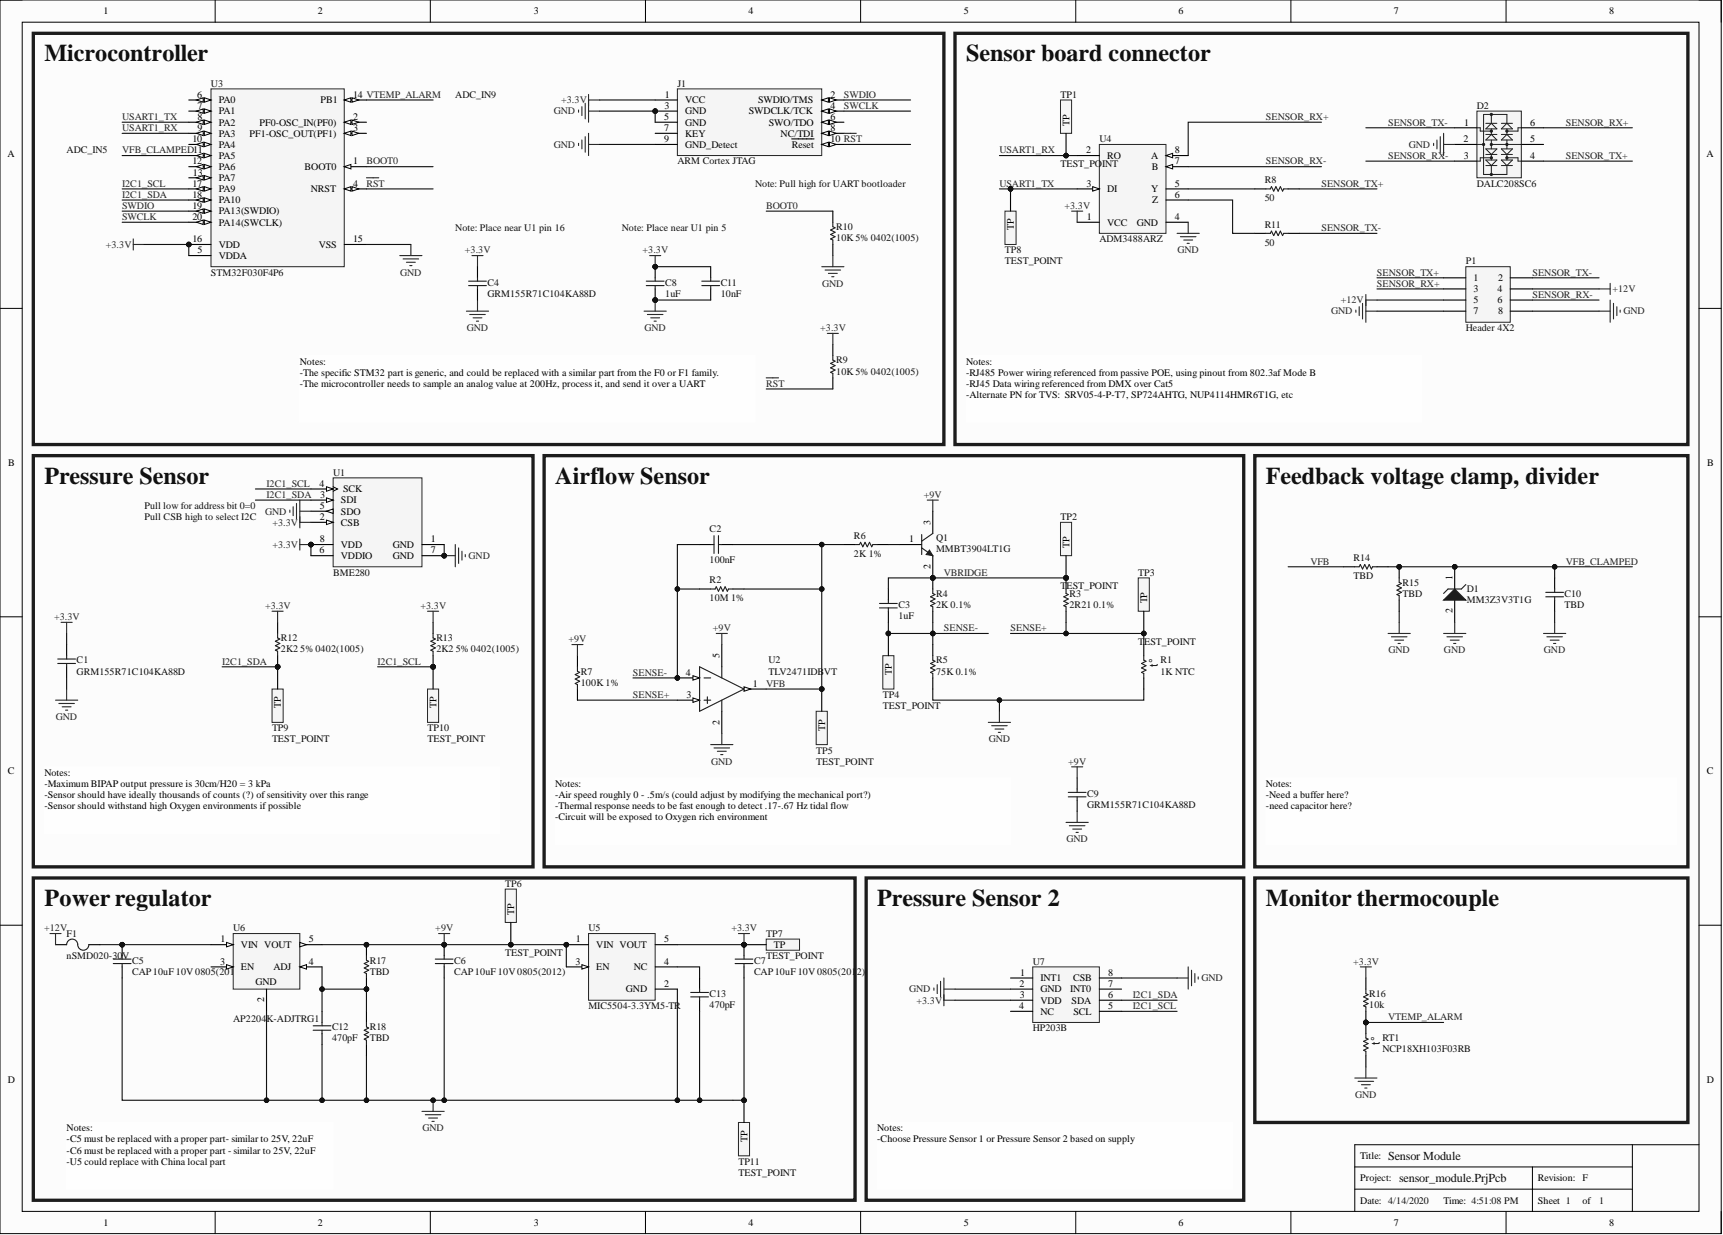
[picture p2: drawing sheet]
<svg xmlns="http://www.w3.org/2000/svg" width="393mm" height="282mm" viewBox="0 0 393 282" stroke-linecap="round" stroke-linejoin="round" font-family="sans-serif">
<defs><g id="words">
<g font-size="5.5" fill="#0e0e0e">
<text x="10.1" y="14">Microcontroller</text>
<text x="220.6" y="14">Sensor board connector</text>
<text x="10.1" y="110.4">Pressure Sensor</text>
<text x="126.8" y="110.4">Airflow Sensor</text>
<text x="289" y="110.4">Feedback voltage clamp, divider</text>
<text x="10.1" y="206.8">Power regulator</text>
<text x="200.3" y="206.8">Pressure Sensor 2</text>
<text x="289" y="206.8">Monitor thermocouple</text>
</g>
<g font-size="2.8" fill="#0e0e0e">
<text x="316.9" y="264.7">Sensor Module</text>
<text x="319.4" y="269.8">sensor_module.PrjPcb</text>
</g>
<g font-size="2.7" fill="#1c1c1c">
<text x="264.3" y="152.2" transform="rotate(-90 264.3 152.2)">t°</text>
<text x="315" y="238.4" transform="rotate(-90 315 238.4)">t°</text>
</g>
<g font-size="2.3">
<text x="23.7" y="3.3">1</text>
<text x="72.6" y="3.3">2</text>
<text x="121.9" y="3.3">3</text>
<text x="170.9" y="3.3">4</text>
<text x="220" y="3.3">5</text>
<text x="269.1" y="3.3">6</text>
<text x="318.2" y="3.3">7</text>
<text x="367.3" y="3.3">8</text>
<text x="45" y="22.3">6</text>
<text x="49.9" y="23.6">PA0</text>
<text x="73.2" y="23.6">PB1</text>
<text x="80.6" y="22.3">14 VTEMP_ALARM</text>
<text x="151.8" y="22.3">1</text>
<text x="156.4" y="23.6">VCC</text>
<text x="173.1" y="23.6">SWDIO/TMS</text>
<text x="189.6" y="22.3">2</text>
<text x="45.1" y="24.9">7</text>
<text x="45.1" y="27.4">8</text>
<text x="45.1" y="29.9">9</text>
<text x="49.9" y="26.1">PA1</text>
<text x="49.9" y="28.7">PA2</text>
<text x="59.2" y="28.7">PF0-OSC_IN(PF0)</text>
<text x="80.6" y="27.4">2</text>
<text x="80.6" y="29.9">3</text>
<text x="151.6" y="27.4">5</text>
<text x="151.6" y="29.9">7</text>
<text x="151.7" y="24.9">3</text>
<text x="156.4" y="26.1">GND</text>
<text x="156.4" y="28.7">GND</text>
<text x="170.9" y="26.1">SWDCLK/TCK</text>
<text x="175.5" y="28.7">SWO/TDO</text>
<text x="189.6" y="24.9">4</text>
<text x="189.6" y="27.4">6</text>
<text x="189.6" y="29.9">8</text>
<text x="244.1" y="28.7" transform="rotate(-90 244.1 28.7)">TP</text>
<text x="334.3" y="28.7">1</text>
<text x="349.3" y="28.7">6</text>
<text x="1.7" y="35.9">A</text>
<text x="43.9" y="32.5">10</text>
<text x="49.9" y="31.2">PA3</text>
<text x="49.9" y="33.7">PA4</text>
<text x="57" y="31.2">PF1-OSC_OUT(PF1)</text>
<text x="151.6" y="32.5">9</text>
<text x="156.4" y="31.2">KEY</text>
<text x="156.4" y="33.7">GND_Detect</text>
<text x="178.2" y="31.2">NC/TDI</text>
<text x="180.8" y="33.7">Reset</text>
<text x="189.6" y="32.5">10 RST</text>
<text x="247.9" y="35">2</text>
<text x="268.2" y="35">8</text>
<text x="334.1" y="32.5">2</text>
<text x="349.3" y="32.5">5</text>
<text x="389.6" y="35.9">A</text>
<text x="43.9" y="37.5">12</text>
<text x="44" y="40.1">13</text>
<text x="49.9" y="36.3">PA5</text>
<text x="49.9" y="38.8">PA6</text>
<text x="49.9" y="41.3">PA7</text>
<text x="69.5" y="38.8">BOOT0</text>
<text x="80.6" y="37.5">1</text>
<text x="252.7" y="36.3">RO</text>
<text x="262.8" y="36.3">A</text>
<text x="263" y="38.8">B</text>
<text x="268.2" y="37.5">7</text>
<text x="334.2" y="36.3">3</text>
<text x="349.3" y="36.3">4</text>
<text x="43.9" y="42.6">17</text>
<text x="43.9" y="45.1">18</text>
<text x="43.9" y="47.7">19</text>
<text x="49.9" y="43.9">PA9</text>
<text x="49.9" y="46.4">PA10</text>
<text x="71" y="43.9">NRST</text>
<text x="80.6" y="42.6">4</text>
<text x="248" y="42.6">3</text>
<text x="252.7" y="43.9">DI</text>
<text x="262.8" y="43.9">Y</text>
<text x="263.1" y="46.4">Z</text>
<text x="268.2" y="42.6">5</text>
<text x="268.2" y="45.1">6</text>
<text x="43.9" y="50.2">20</text>
<text x="49.9" y="48.9">PA13(SWDIO)</text>
<text x="49.9" y="51.5">PA14(SWCLK)</text>
<text x="231.5" y="52.6" transform="rotate(-90 231.5 52.6)">TP</text>
<text x="248.1" y="50.2">1</text>
<text x="252.7" y="51.5">VCC</text>
<text x="259.5" y="51.5">GND</text>
<text x="268.2" y="50.2">4</text>
<text x="43.9" y="55.3">16</text>
<text x="45.1" y="57.8">5</text>
<text x="49.9" y="56.6">VDD</text>
<text x="49.9" y="59.1">VDDA</text>
<text x="72.8" y="56.6">VSS</text>
<text x="80.6" y="55.3">15</text>
<text x="336.4" y="64.2">1</text>
<text x="342" y="64.2">2</text>
<text x="336.4" y="66.7">3</text>
<text x="336.4" y="69.2">5</text>
<text x="336.4" y="71.8">7</text>
<text x="341.9" y="66.7">4</text>
<text x="341.9" y="69.2">6</text>
<text x="342" y="71.8">8</text>
<text x="68.4" y="83.2">Notes:</text>
<text x="220.6" y="83.2">Notes:</text>
<text x="68.4" y="85.7">-The specific STM32 part is generic, and could be replaced with a similar part from the F0 or F1 family.</text>
<text x="68.4" y="88.3">-The microcontroller needs to sample an analog value at 200Hz, process it, and send it over a UART</text>
<text x="220.6" y="85.7">-RJ485 Power wiring referenced from passive POE, using pinout from 802.3af Mode B</text>
<text x="220.6" y="88.3">-RJ45 Data wiring referenced from DMX over Cat5</text>
<text x="220.6" y="90.8">-Alternate PN for TVS: SRV05-4-P-T7, SP724AHTG, NUP4114HMR6T1G, etc</text>
<text x="1.9" y="106.4">B</text>
<text x="389.7" y="106.4">B</text>
<text x="72.9" y="111.1">4</text>
<text x="73.1" y="113.6">3</text>
<text x="78.3" y="112.4">SCK</text>
<text x="73" y="118.7">2</text>
<text x="73" y="116.2">5</text>
<text x="77.8" y="120">CSB</text>
<text x="77.8" y="114.9">SDI</text>
<text x="77.8" y="117.4">SDO</text>
<text x="212.4" y="119.7" transform="rotate(-90 212.4 119.7)">3</text>
<text x="73" y="123.8">8</text>
<text x="77.8" y="125">VDD</text>
<text x="89.7" y="125">GND</text>
<text x="98.4" y="123.8">1</text>
<text x="207.5" y="123.8">1</text>
<text x="244.1" y="125" transform="rotate(-90 244.1 125)">TP</text>
<text x="72.9" y="126.3">6</text>
<text x="77.8" y="127.6">VDDIO</text>
<text x="89.7" y="127.6">GND</text>
<text x="98.4" y="126.3">7</text>
<text x="212.4" y="129.9" transform="rotate(-90 212.4 129.9)">2</text>
<text x="261.9" y="137.7" transform="rotate(-90 261.9 137.7)">TP</text>
<text x="331.6" y="132.4" transform="rotate(-90 331.6 132.4)">1</text>
<text x="331.6" y="140" transform="rotate(-90 331.6 140)">2</text>
<text x="156.6" y="154.2">4</text>
<text x="164.3" y="150.2" transform="rotate(-90 164.3 150.2)">5</text>
<text x="203.6" y="154" transform="rotate(-90 203.6 154)">TP</text>
<text x="64.1" y="161.7" transform="rotate(-90 64.1 161.7)">TP</text>
<text x="99.6" y="161.7" transform="rotate(-90 99.6 161.7)">TP</text>
<text x="156.8" y="159.3">3</text>
<text x="171.9" y="156.8">1</text>
<text x="164.3" y="165.4" transform="rotate(-90 164.3 165.4)">2</text>
<text x="188.4" y="166.7" transform="rotate(-90 188.4 166.7)">TP</text>
<text x="1.8" y="176.7">C</text>
<text x="10.1" y="177">Notes:</text>
<text x="10.1" y="179.6">-Maximum BIPAP output pressure is 30cm/H20 = 3 kPa</text>
<text x="126.8" y="179.6">Notes:</text>
<text x="289" y="179.6">Notes:</text>
<text x="389.6" y="176.7">C</text>
<text x="10.1" y="182.1">-Sensor should have ideally thousands of counts (?) ofsensitivity over this range</text>
<text x="10.1" y="184.7">-Sensor should withstand high Oxygen environments if possible</text>
<text x="126.8" y="182.1">-Air speed roughly 0 - .5m/s (could adjust by modifying the mechanical port?)</text>
<text x="126.8" y="184.7">-Thermal response needs to be fast enough to detect .17-.67 Hz tidal flow</text>
<text x="289" y="182.1">-Need a buffer here?</text>
<text x="289" y="184.7">-need capacitor here?</text>
<text x="126.8" y="187.2">-Circuit will be exposed to Oxygen rich environment</text>
<text x="117.4" y="208.8" transform="rotate(-90 117.4 208.8)">TP</text>
<text x="50.4" y="215.1">1</text>
<text x="70.5" y="215.1">5</text>
<text x="131.5" y="215.1">1</text>
<text x="151.6" y="215.1">5</text>
<text x="50.3" y="220.2">3</text>
<text x="55" y="216.4">VIN VOUT</text>
<text x="55" y="221.4">EN</text>
<text x="62.4" y="221.4">ADJ</text>
<text x="70.5" y="220.2">4</text>
<text x="131.4" y="220.2">3</text>
<text x="136.1" y="216.4">VIN VOUT</text>
<text x="136.1" y="221.4">EN</text>
<text x="144.7" y="221.4">NC</text>
<text x="151.6" y="220.2">4</text>
<text x="176.7" y="216.4">TP</text>
<text x="58.3" y="224.7">GND</text>
<text x="142.9" y="226.5">GND</text>
<text x="151.6" y="225.2">2</text>
<text x="232.7" y="225.2">2</text>
<text x="232.8" y="227.8">3</text>
<text x="232.9" y="222.7">1</text>
<text x="237.5" y="224">INT1</text>
<text x="237.5" y="226.5">GND</text>
<text x="244.3" y="226.5">INT0</text>
<text x="245" y="224">CSB</text>
<text x="253" y="227.8">6</text>
<text x="253" y="225.2">7</text>
<text x="253" y="222.7">8</text>
<text x="60.3" y="228.8" transform="rotate(-90 60.3 228.8)">2</text>
<text x="232.6" y="230.3">4</text>
<text x="237.5" y="229">VDD</text>
<text x="237.5" y="231.6">NC</text>
<text x="244.6" y="229">SDA</text>
<text x="245.1" y="231.6">SCL</text>
<text x="253" y="230.3">5</text>
<text x="1.8" y="247.1">D</text>
<text x="389.6" y="247.1">D</text>
<text x="15.2" y="258.2">Notes:</text>
<text x="15.2" y="260.8">-C5 must be replaced with a proper part- similar to 25V, 22uF</text>
<text x="15.2" y="263.3">-C6 must be replaced with a proper part - similar to 25V, 22uF</text>
<text x="170.6" y="260.6" transform="rotate(-90 170.6 260.6)">TP</text>
<text x="200.3" y="258.2">Notes:</text>
<text x="200.3" y="260.8">-Choose Pressure Sensor 1 or Pressure Sensor 2 based on supply</text>
<text x="15.2" y="265.8">-U5 could replace with China local part</text>
<text x="310.5" y="264.6">Title:</text>
<text x="310.5" y="269.6">Project:</text>
<text x="351.1" y="269.6">Revision: F</text>
<text x="310.5" y="274.7">Date: 4/14/2020</text>
<text x="329.6" y="274.7">Time: 4:51:08 PM</text>
<text x="351.1" y="274.7">Sheet 1</text>
<text x="361.3" y="274.7">of</text>
<text x="23.7" y="279.8">1</text>
<text x="72.6" y="279.8">2</text>
<text x="121.9" y="279.8">3</text>
<text x="170.9" y="279.8">4</text>
<text x="220" y="279.8">5</text>
<text x="269.1" y="279.8">6</text>
<text x="318.2" y="279.8">7</text>
<text x="367.3" y="279.8">8</text>
</g>
<g font-size="2.3" fill="#0e0e0e">
<text x="48.2" y="19.8">U3</text>
<text x="103.9" y="22.3">ADC_IN9</text>
<text x="154.6" y="19.8">J1</text>
<text x="242.1" y="22.3">TP1</text>
<text x="337.2" y="24.9">D2</text>
<text x="15.2" y="35">ADC_IN5</text>
<text x="251" y="32.5">U4</text>
<text x="154.6" y="37.5">ARM Cortex JTAG</text>
<text x="242.1" y="38">TEST_PO</text>
<text x="251.6" y="38">INT</text>
<text x="288.7" y="41.8">R8</text>
<text x="172.4" y="42.6">Note: Pull high for UART bootloader</text>
<text x="288.7" y="45.9">50</text>
<text x="337.2" y="42.6">DALC208SC6</text>
<text x="103.9" y="52.8">Note: Place near U1 pin 16</text>
<text x="142" y="52.8">Note: Place near U1 pin 5</text>
<text x="190.9" y="52.5">R10</text>
<text x="288.7" y="52">R11</text>
<text x="190.9" y="55">10K5%0402(1005)</text>
<text x="229.4" y="57.8">TP8</text>
<text x="251" y="55.3">ADM3488ARZ</text>
<text x="288.7" y="56.1">50</text>
<text x="48.2" y="62.9">STM32F030F4P6</text>
<text x="111.3" y="65.2">C4</text>
<text x="151.9" y="65.2">C8</text>
<text x="164.5" y="65.2">C11</text>
<text x="229.4" y="60.4">TEST_POINT</text>
<text x="334.6" y="60.4">P1</text>
<text x="111.3" y="67.7">GRM155R71C104KA88D</text>
<text x="151.9" y="67.7">1uF</text>
<text x="164.5" y="67.7">10nF</text>
<text x="334.6" y="75.6">Header 4X2</text>
<text x="190.9" y="82.9">R9</text>
<text x="190.9" y="85.5">10K5%0402(1005)</text>
<text x="76.1" y="108.6">U1</text>
<text x="33" y="118.7">Pull CSB high to select I2C</text>
<text x="33" y="116.2">Pull low for address bit 0=0</text>
<text x="242.1" y="118.7">TP2</text>
<text x="162" y="121.5">C2</text>
<text x="194.9" y="123">R6</text>
<text x="213.7" y="123.5">Q1</text>
<text x="76.1" y="131.4">BME280</text>
<text x="162" y="128.6">100nF</text>
<text x="194.9" y="127.1">2K 1%</text>
<text x="213.7" y="126.1">MMBT3904LT1G</text>
<text x="259.8" y="131.4">TP3</text>
<text x="309" y="128.1">R14</text>
<text x="162" y="133.2">R2</text>
<text x="162" y="137.2">10M 1%</text>
<text x="213.7" y="136.2">R4</text>
<text x="242.1" y="134.4">T</text>
<text x="243.5" y="134.4">EST_POINT</text>
<text x="244.1" y="136.2">R3</text>
<text x="309" y="132.2">TBD</text>
<text x="320.2" y="133.7">R15</text>
<text x="320.2" y="136.2">TBD</text>
<text x="334.9" y="135.2">D1</text>
<text x="334.9" y="137.7">MM3Z3V3T1G</text>
<text x="357.2" y="136.2">C10</text>
<text x="205.1" y="138.7">C3</text>
<text x="205.1" y="141.3">1uF</text>
<text x="213.7" y="138.7">2K 0.1%</text>
<text x="244.1" y="138.7">2R21</text>
<text x="249.6" y="138.7">0.1%</text>
<text x="357.2" y="138.7">TBD</text>
<text x="64.1" y="146.4">R12</text>
<text x="64.1" y="148.9">2K2</text>
<text x="68.5" y="148.9">5%0402(1005)</text>
<text x="99.6" y="146.4">R13</text>
<text x="99.6" y="148.9">2K2</text>
<text x="104" y="148.9">5%0402(1005)</text>
<text x="259.8" y="147.1">T</text>
<text x="261.2" y="147.1">EST_POINT</text>
<text x="17.5" y="151.4">C1</text>
<text x="17.5" y="154">GRM155R71C104KA88D</text>
<text x="132.6" y="154">R7</text>
<text x="175.4" y="151.4">U2</text>
<text x="175.4" y="154">TLV2471IDBVT</text>
<text x="213.7" y="151.4">R5</text>
<text x="213.7" y="154">75K 0.1%</text>
<text x="264.9" y="151.4">R1</text>
<text x="264.9" y="154">1K NTC</text>
<text x="132.6" y="156.5">100K 1%</text>
<text x="201.5" y="159.3">TP4</text>
<text x="201.5" y="161.8">TEST_POINT</text>
<text x="62.1" y="166.9">TP9</text>
<text x="97.6" y="166.9">TP10</text>
<text x="62.1" y="169.4">TEST_POINT</text>
<text x="97.6" y="169.4">TEST_POINT</text>
<text x="186.3" y="172">TP5</text>
<text x="186.3" y="174.5">TEST_POINT</text>
<text x="248.2" y="181.9">C9</text>
<text x="248.2" y="184.4">GRM155R71C104KA88D</text>
<text x="115.3" y="202.4">TP6</text>
<text x="15.2" y="213.8">F1</text>
<text x="53.2" y="212.6">U6</text>
<text x="134.4" y="212.6">U5</text>
<text x="174.9" y="213.8">TP7</text>
<text x="15.2" y="218.9">nSMD020-30V</text>
<text x="30.2" y="219.9">C5</text>
<text x="84.4" y="219.9">R17</text>
<text x="103.7" y="219.9">C6</text>
<text x="115.3" y="218.1">TEST_POINT</text>
<text x="172.1" y="219.9">C7</text>
<text x="174.9" y="218.9">TEST_POINT</text>
<text x="235.8" y="220.2">U7</text>
<text x="30.2" y="222.5">CAP10uF 10V0805(201</text>
<text x="53.6" y="222.5">2)</text>
<text x="84.4" y="222.5">TBD</text>
<text x="103.7" y="222.5">CAP10uF 10V0805(2012)</text>
<text x="162" y="227.5">C13</text>
<text x="172.1" y="222.5">CAP10uF 10V0805(201</text>
<text x="195.6" y="222.5">2)</text>
<text x="312.6" y="227.5">R16</text>
<text x="53.2" y="233.4">AP2204</text>
<text x="60.9" y="233.4">K-ADJTRG1</text>
<text x="134.4" y="230.3">MIC5504-3.3YM5-TR</text>
<text x="162" y="230.1">470pF</text>
<text x="312.6" y="230.1">10k</text>
<text x="75.8" y="235.1">C12</text>
<text x="75.8" y="237.7">470pF</text>
<text x="84.4" y="235.1">R18</text>
<text x="84.4" y="237.7">TBD</text>
<text x="235.8" y="235.4">HP203B</text>
<text x="315.6" y="237.7">RT1</text>
<text x="315.6" y="240.2">NCP18XH103F03RB</text>
<text x="168.6" y="265.8">TP11</text>
<text x="168.6" y="268.4">TEST_POINT</text>
<text x="365.1" y="274.7">1</text>
</g>
<g font-size="2.3" fill="#262626">
<text x="128.1" y="23.6">+3.3V</text>
<text x="192.7" y="22.3">SWDIO</text>
<text x="27.9" y="29.9">USART1_RX</text>
<text x="27.9" y="27.4">USART1_TX</text>
<text x="126.4" y="26.1">GND</text>
<text x="192.7" y="24.9">SWCLK</text>
<text x="289" y="27.4">SENSOR_RX+</text>
<text x="316.9" y="28.7">SENSOR_TX-</text>
<text x="357.4" y="28.7">SENSOR_RX+</text>
<text x="27.9" y="35">VFB_CLAMPED11</text>
<text x="126.4" y="33.7">GND</text>
<text x="228.2" y="35">USART1_RX</text>
<text x="321.6" y="33.7">GND</text>
<text x="83.7" y="37.5">BOOT0</text>
<text x="289" y="37.5">SENSOR_RX-</text>
<text x="316.9" y="36.3">SENSOR_RX-</text>
<text x="357.4" y="36.3">SENSOR_TX+</text>
<text x="27.9" y="47.7">SWDIO</text>
<text x="27.9" y="42.6">I2C1_SCL</text>
<text x="27.9" y="45.1">I2C1_SDA</text>
<text x="83.7" y="42.6">RST</text>
<text x="174.9" y="47.7">BOOT0</text>
<text x="228.2" y="42.6">USART1_TX</text>
<text x="243" y="47.7">+3.3V</text>
<text x="301.7" y="42.6">SENSOR_TX+</text>
<text x="27.9" y="50.2">SWCLK</text>
<text x="301.7" y="52.8">SENSOR_TX-</text>
<text x="24.2" y="56.6">+3.3V</text>
<text x="106.1" y="57.8">+3.3V</text>
<text x="146.7" y="57.8">+3.3V</text>
<text x="268.8" y="57.8">GND</text>
<text x="91.3" y="62.9">GND</text>
<text x="187.7" y="65.4">GND</text>
<text x="314.4" y="62.9">SENSOR_TX+</text>
<text x="314.4" y="65.4">SENSOR_RX+</text>
<text x="349.8" y="62.9">SENSOR_TX-</text>
<text x="303.9" y="71.8">GND</text>
<text x="306.1" y="69.2">+12V</text>
<text x="349.8" y="68">SENSOR_RX-</text>
<text x="368.1" y="66.7">+12V</text>
<text x="370.6" y="71.8">GND</text>
<text x="106.6" y="75.6">GND</text>
<text x="147.1" y="75.6">GND</text>
<text x="187.3" y="75.6">+3.3V</text>
<text x="174.9" y="88.3">RST</text>
<text x="60.8" y="111.1">I2C1_SCL</text>
<text x="60.8" y="113.6">I2C1_SDA</text>
<text x="210.9" y="113.6">+9V</text>
<text x="60.5" y="117.4">GND</text>
<text x="62.2" y="120">+3.3V</text>
<text x="62.2" y="125">+3.3V</text>
<text x="107" y="127.6">GND</text>
<text x="215.5" y="131.4">VBRIDGE</text>
<text x="299.1" y="128.9">VFB</text>
<text x="357.4" y="128.9">VFB_CLAMPED</text>
<text x="12.3" y="141.5">+3.3V</text>
<text x="60.5" y="139">+3.3V</text>
<text x="96" y="139">+3.3V</text>
<text x="129.8" y="146.6">+9V</text>
<text x="162.8" y="144.1">+9V</text>
<text x="215.5" y="144.1">SENSE-</text>
<text x="230.7" y="144.1">SENSE+</text>
<text x="317" y="149.1">GND</text>
<text x="329.6" y="149.1">GND</text>
<text x="352.5" y="149.1">GND</text>
<text x="50.7" y="151.7">I2C1_SDA</text>
<text x="86.2" y="151.7">I2C1_SCL</text>
<text x="144.5" y="154.2">SENSE-</text>
<text x="144.5" y="159.3">SENSE+</text>
<text x="174.9" y="156.8">VFB</text>
<text x="12.8" y="164.4">GND</text>
<text x="225.7" y="169.4">GND</text>
<text x="162.3" y="174.5">GND</text>
<text x="243.9" y="174.5">+9V</text>
<text x="243.5" y="192.3">GND</text>
<text x="10.1" y="212.6">+12V</text>
<text x="99.4" y="212.6">+9V</text>
<text x="167" y="212.6">+3.3V</text>
<text x="308.9" y="220.2">+3.3V</text>
<text x="207.5" y="226.5">GND</text>
<text x="258.6" y="227.8">I2C1_SDA</text>
<text x="274.3" y="224">GND</text>
<text x="209.2" y="229">+3.3V</text>
<text x="258.6" y="230.3">I2C1_SCL</text>
<text x="316.9" y="232.9">VTEMP_ALARM</text>
<text x="309.4" y="250.6">GND</text>
<text x="96.4" y="258.2">GND</text>
</g>
</g></defs>
<path d="M0 0h392.9v281.6h-392.9z" fill-rule="evenodd" fill="#fcfcfc"/>
<path d="M0 0h392.9v281.6h-392.9z" fill="none" stroke="#000" stroke-width=".23"/>
<path d="M5.1 5.1h382.8v271.4h-382.8z" fill-rule="evenodd" fill="#fcfcfc"/>
<g fill="none" stroke="#000" stroke-width=".23">
<path d="M0 0h5.1M49.1 0v5.1M98.2 0v5.1M147.4 0v5.1M196.5 0v5.1M245.6 0v5.1M294.7 0v5.1M343.8 0v5.1M387.9 0h5v5.1M5.1 5.1h382.8v271.4h-382.8zM0 70.4h5.1M387.9 70.4h5"/>
<path d="M0 140.8h5.1M387.9 140.8h5M0 211.2h5.1M387.9 211.2h5M49.1 276.5v5.1M98.2 276.5v5.1M147.4 276.5v5.1M196.5 276.5v5.1M245.6 276.5v5.1M294.7 276.5v5.1M309.3 266.3h63.4M309.3 271.4h63.4"/>
<path d="M343.8 276.5v5.1M349.8 266.3v10.2M372.7 261.3v15.2M387.9 261.3h-78.6v15.2M392.9 276.5v5.1"/>
</g>
<path d="M12.7 159.8h5M13.9 142h2.6M15.2 142v2.6M15.2 157.3v2.5M13.4 160.6h3.6M14.2 161.3h2M15 162.1h.5" fill="none" stroke="#262626" stroke-width=".25"/>
<path d="M15.2 147.1v2.6M15.2 152.2v2.5" fill="none" stroke="#000" stroke-width=".25"/>
<path d="M13.2 150.4h4M13.2 151.4h4M15.2 149.7v.7M15.2 151.4v.8" fill="none" stroke="#1c1c1c" stroke-width=".25"/>
<circle cx="243.4" cy="131.9" r=".51" fill="#0e0e0e"/>
<circle cx="243.4" cy="131.9" r=".51" fill="none" stroke="#0e0e0e" stroke-width=".23"/>
<path d="M243.4 131.9v2.5" fill="none" stroke="#000" stroke-width=".25"/>
<circle cx="243.4" cy="131.9" r=".51" fill="#0e0e0e"/>
<circle cx="243.4" cy="131.9" r=".51" fill="none" stroke="#0e0e0e" stroke-width=".23"/>
<path d="M243.4 139.5v2.5" fill="none" stroke="#000" stroke-width=".25"/>
<path d="M243.4 134.4v1l.5 .3-1 .5 1 .5-1 .5 1 .5-1 .5 .5 .3v1" fill="none" stroke="#1c1c1c" stroke-width=".25"/>
<circle cx="212.9" cy="131.9" r=".51" fill="#0e0e0e"/>
<circle cx="212.9" cy="131.9" r=".51" fill="none" stroke="#0e0e0e" stroke-width=".23"/>
<path d="M212.9 131.9v2.5" fill="none" stroke="#000" stroke-width=".25"/>
<circle cx="212.9" cy="131.9" r=".51" fill="#0e0e0e"/>
<circle cx="212.9" cy="131.9" r=".51" fill="none" stroke="#0e0e0e" stroke-width=".23"/>
<path d="M212.9 139.5v2.5M212.9 147.1v2.6M212.9 154.7v2.6" fill="none" stroke="#000" stroke-width=".25"/>
<path d="M212.9 134.4v1l.6 .3-1.1 .5 1.1 .5-1.1 .5 1.1 .5-1.1 .5 .5 .3v1M212.9 149.7v1l.6 .2-1.1 .5 1.1 .5-1.1 .5 1.1 .6-1.1 .5 .5 .2v1" fill="none" stroke="#1c1c1c" stroke-width=".25"/>
<path d="M211.7 114.1h2.5M212.9 114.1v2.6M225.6 164.9h5.1M226.4 165.6h3.5M227.1 166.4h2.1M227.9 167.2h.5M228.2 162.3v2.6" fill="none" stroke="#262626" stroke-width=".25"/>
<circle cx="154.6" cy="154.7" r=".51" fill="#0e0e0e"/>
<circle cx="154.6" cy="154.7" r=".51" fill="none" stroke="#0e0e0e" stroke-width=".23"/>
<path d="M169.9 157.3h5" fill="none" stroke="#000" stroke-width=".25"/>
<path d="M169.9 156.8l1.5 .5-1.5 .5z" fill="#fbfbfb"/>
<path d="M169.9 156.8l1.5 .5-1.5 .5z" fill="none" stroke="#000" stroke-width=".23"/>
<path d="M154.6 159.8h5.1M164.8 162.3v5.1" fill="none" stroke="#000" stroke-width=".25"/>
<path d="M158.2 159.3l1.5 .5-1.5 .5z" fill="#fbfbfb"/>
<path d="M158.2 159.3l1.5 .5-1.5 .5z" fill="none" stroke="#000" stroke-width=".23"/>
<path d="M154.6 154.7h5.1" fill="none" stroke="#000" stroke-width=".25"/>
<path d="M158.2 154.2l1.5 .5-1.5 .5z" fill="#fbfbfb"/>
<path d="M158.2 154.2l1.5 .5-1.5 .5z" fill="none" stroke="#000" stroke-width=".23"/>
<circle cx="154.6" cy="154.7" r=".51" fill="#0e0e0e"/>
<circle cx="154.6" cy="154.7" r=".51" fill="none" stroke="#0e0e0e" stroke-width=".23"/>
<path d="M159.7 134.4h2.5M159.7 124.3h2.5M164.8 124.3h2.5M167.3 134.4h2.6M192.7 124.3h2.5M200.3 124.3h2.5M202.8 134.4v2.6M202.8 139.5v2.5M131.8 149.7v2.5M131.8 157.3v2.5M164.8 147.1v5.1" fill="none" stroke="#000" stroke-width=".25"/>
<g fill="none" stroke="#1c1c1c" stroke-width=".25">
<path d="M162.2 134.4h1.1l.2-.5 .5 1 .5-1 .5 1 .5-1 .5 1 .3-.5h1M162.2 124.3h.8M163 122.3v4M164 122.3v4M164 124.3h.8M195.2 124.3h1l.3-.5 .5 1 .5-1 .5 1 .5-1 .5 1 .3-.5h1M200.8 138.7h4M200.8 137.7h4M202.8 137v.7M202.8 138.7v.8M131.8 152.2v1l.5 .3-1 .5 1 .5-1 .5 1 .5-1 .5 .5 .2v1.1M159.7 152.2l10.2 5.1-10.2 5z"/>
<path d="M160.7 154.7h1.5M160.7 159.8h1.5M161.5 159v1.6M164.8 152.2v2.5M164.8 159.8v2.5"/>
</g>
<path d="M130.6 147.1h2.5M131.8 147.1v2.6M163.5 144.6h2.5M164.8 144.6v2.5M162.2 169.9h5.1M163 170.7h3.6M163.8 171.5h2M164.5 172.2h.5M164.8 167.4v2.5" fill="none" stroke="#262626" stroke-width=".25"/>
<path d="M7.6 104h114.1v93.8h-114.1z" fill="none" stroke="#1c1c1c" stroke-width=".76"/>
<path d="M10.1 175h104v15.2h-104z" fill-rule="evenodd" fill="#fefefe"/>
<path d="M10.1 175h104v15.2h-104z" fill="none" stroke="#fefefe" stroke-width=".23"/>
<path d="M124.2 104h159.7v93.8h-159.7z" fill="none" stroke="#1c1c1c" stroke-width=".76"/>
<path d="M126.8 177.6h103.9v15.2h-103.9z" fill-rule="evenodd" fill="#fefefe"/>
<path d="M126.8 177.6h103.9v15.2h-103.9z" fill="none" stroke="#fefefe" stroke-width=".23"/>
<circle cx="98.9" cy="152.2" r=".51" fill="#0e0e0e"/>
<circle cx="98.9" cy="152.2" r=".51" fill="none" stroke="#0e0e0e" stroke-width=".23"/>
<path d="M98.9 142v2.6M98.9 149.7v2.5" fill="none" stroke="#000" stroke-width=".25"/>
<circle cx="98.9" cy="152.2" r=".51" fill="#0e0e0e"/>
<circle cx="98.9" cy="152.2" r=".51" fill="none" stroke="#0e0e0e" stroke-width=".23"/>
<path d="M98.9 144.6v1l.5 .2-1 .6 1 .5-1 .5 1 .5-1 .5 .5 .2v1.1" fill="none" stroke="#1c1c1c" stroke-width=".25"/>
<circle cx="63.4" cy="152.2" r=".51" fill="#0e0e0e"/>
<circle cx="63.4" cy="152.2" r=".51" fill="none" stroke="#0e0e0e" stroke-width=".23"/>
<path d="M63.4 142v2.6M63.4 149.7v2.5" fill="none" stroke="#000" stroke-width=".25"/>
<circle cx="63.4" cy="152.2" r=".51" fill="#0e0e0e"/>
<circle cx="63.4" cy="152.2" r=".51" fill="none" stroke="#0e0e0e" stroke-width=".23"/>
<path d="M63.4 144.6v1l.5 .2-1 .6 1 .5-1 .5 1 .5-1 .5 .5 .2v1.1" fill="none" stroke="#1c1c1c" stroke-width=".25"/>
<circle cx="43.1" cy="55.8" r=".51" fill="#0e0e0e"/>
<circle cx="43.1" cy="55.8" r=".51" fill="none" stroke="#0e0e0e" stroke-width=".23"/>
<path d="M48.2 20.3h30.4v40.6h-30.4z" fill-rule="evenodd" fill="#f5f5f5"/>
<path d="M48.2 20.3h30.4v40.6h-30.4z" fill="none" stroke="#262626" stroke-width=".23"/>
<path d="M78.6 38h5.1" fill="none" stroke="#000" stroke-width=".25"/>
<path d="M78.6 38l1.5-.5v1z" fill="#fbfbfb"/>
<path d="M78.6 38l1.5-.5v1z" fill="none" stroke="#000" stroke-width=".23"/>
<path d="M78.6 43.1h5.1" fill="none" stroke="#000" stroke-width=".25"/>
<path d="M78.6 43.1l1.5-.5v1z" fill="#fbfbfb"/>
<path d="M78.6 43.1l1.5-.5v1z" fill="none" stroke="#000" stroke-width=".23"/>
<path d="M80.4 42.6l1.5 .5-1.5 .5z" fill="#fbfbfb"/>
<path d="M80.4 42.6l1.5 .5-1.5 .5z" fill="none" stroke="#000" stroke-width=".23"/>
<path d="M43.1 22.8h5.1" fill="none" stroke="#000" stroke-width=".25"/>
<path d="M46.6 22.3l1.6 .5-1.6 .5z" fill="#fbfbfb"/>
<path d="M46.6 22.3l1.6 .5-1.6 .5z" fill="none" stroke="#000" stroke-width=".23"/>
<path d="M44.9 22.8l1.5-.5v1z" fill="#fbfbfb"/>
<path d="M44.9 22.8l1.5-.5v1z" fill="none" stroke="#000" stroke-width=".23"/>
<path d="M43.1 25.4h5.1" fill="none" stroke="#000" stroke-width=".25"/>
<path d="M46.6 24.9l1.6 .5-1.6 .5z" fill="#fbfbfb"/>
<path d="M46.6 24.9l1.6 .5-1.6 .5z" fill="none" stroke="#000" stroke-width=".23"/>
<path d="M44.9 25.4l1.5-.5v1z" fill="#fbfbfb"/>
<path d="M44.9 25.4l1.5-.5v1z" fill="none" stroke="#000" stroke-width=".23"/>
<path d="M43.1 27.9h5.1" fill="none" stroke="#000" stroke-width=".25"/>
<path d="M46.6 27.4l1.6 .5-1.6 .5z" fill="#fbfbfb"/>
<path d="M46.6 27.4l1.6 .5-1.6 .5z" fill="none" stroke="#000" stroke-width=".23"/>
<path d="M44.9 27.9l1.5-.5v1z" fill="#fbfbfb"/>
<path d="M44.9 27.9l1.5-.5v1z" fill="none" stroke="#000" stroke-width=".23"/>
<path d="M43.1 30.4h5.1" fill="none" stroke="#000" stroke-width=".25"/>
<path d="M46.6 29.9l1.6 .5-1.6 .5z" fill="#fbfbfb"/>
<path d="M46.6 29.9l1.6 .5-1.6 .5z" fill="none" stroke="#000" stroke-width=".23"/>
<path d="M44.9 30.4l1.5-.5v1z" fill="#fbfbfb"/>
<path d="M44.9 30.4l1.5-.5v1z" fill="none" stroke="#000" stroke-width=".23"/>
<path d="M43.1 33h5.1" fill="none" stroke="#000" stroke-width=".25"/>
<path d="M46.6 32.5l1.6 .5-1.6 .5z" fill="#fbfbfb"/>
<path d="M46.6 32.5l1.6 .5-1.6 .5z" fill="none" stroke="#000" stroke-width=".23"/>
<path d="M44.9 33l1.5-.5v1z" fill="#fbfbfb"/>
<path d="M44.9 33l1.5-.5v1z" fill="none" stroke="#000" stroke-width=".23"/>
<path d="M43.1 35.5h5.1" fill="none" stroke="#000" stroke-width=".25"/>
<path d="M46.6 35l1.6 .5-1.6 .5z" fill="#fbfbfb"/>
<path d="M46.6 35l1.6 .5-1.6 .5z" fill="none" stroke="#000" stroke-width=".23"/>
<path d="M44.9 35.5l1.5-.5v1z" fill="#fbfbfb"/>
<path d="M44.9 35.5l1.5-.5v1z" fill="none" stroke="#000" stroke-width=".23"/>
<path d="M43.1 38h5.1" fill="none" stroke="#000" stroke-width=".25"/>
<path d="M46.6 37.5l1.6 .5-1.6 .5z" fill="#fbfbfb"/>
<path d="M46.6 37.5l1.6 .5-1.6 .5z" fill="none" stroke="#000" stroke-width=".23"/>
<path d="M44.9 38l1.5-.5v1z" fill="#fbfbfb"/>
<path d="M44.9 38l1.5-.5v1z" fill="none" stroke="#000" stroke-width=".23"/>
<path d="M43.1 40.6h5.1" fill="none" stroke="#000" stroke-width=".25"/>
<path d="M46.6 40.1l1.6 .5-1.6 .5z" fill="#fbfbfb"/>
<path d="M46.6 40.1l1.6 .5-1.6 .5z" fill="none" stroke="#000" stroke-width=".23"/>
<path d="M44.9 40.6l1.5-.5v1z" fill="#fbfbfb"/>
<path d="M44.9 40.6l1.5-.5v1z" fill="none" stroke="#000" stroke-width=".23"/>
<path d="M43.1 43.1h5.1" fill="none" stroke="#000" stroke-width=".25"/>
<path d="M46.6 42.6l1.6 .5-1.6 .5z" fill="#fbfbfb"/>
<path d="M46.6 42.6l1.6 .5-1.6 .5z" fill="none" stroke="#000" stroke-width=".23"/>
<path d="M44.9 43.1l1.5-.5v1z" fill="#fbfbfb"/>
<path d="M44.9 43.1l1.5-.5v1z" fill="none" stroke="#000" stroke-width=".23"/>
<path d="M43.1 45.7h5.1" fill="none" stroke="#000" stroke-width=".25"/>
<path d="M46.6 45.1l1.6 .6-1.6 .5z" fill="#fbfbfb"/>
<path d="M46.6 45.1l1.6 .6-1.6 .5z" fill="none" stroke="#000" stroke-width=".23"/>
<path d="M44.9 45.7l1.5-.6v1.1z" fill="#fbfbfb"/>
<path d="M44.9 45.7l1.5-.6v1.1z" fill="none" stroke="#000" stroke-width=".23"/>
<path d="M43.1 48.2h5.1" fill="none" stroke="#000" stroke-width=".25"/>
<path d="M46.6 47.7l1.6 .5-1.6 .5z" fill="#fbfbfb"/>
<path d="M46.6 47.7l1.6 .5-1.6 .5z" fill="none" stroke="#000" stroke-width=".23"/>
<path d="M44.9 48.2l1.5-.5v1z" fill="#fbfbfb"/>
<path d="M44.9 48.2l1.5-.5v1z" fill="none" stroke="#000" stroke-width=".23"/>
<path d="M43.1 50.7h5.1" fill="none" stroke="#000" stroke-width=".25"/>
<path d="M46.6 50.2l1.6 .5-1.6 .5z" fill="#fbfbfb"/>
<path d="M46.6 50.2l1.6 .5-1.6 .5z" fill="none" stroke="#000" stroke-width=".23"/>
<path d="M44.9 50.7l1.5-.5v1z" fill="#fbfbfb"/>
<path d="M44.9 50.7l1.5-.5v1z" fill="none" stroke="#000" stroke-width=".23"/>
<path d="M78.6 22.8h5.1" fill="none" stroke="#000" stroke-width=".25"/>
<path d="M78.6 22.8l1.5-.5v1z" fill="#fbfbfb"/>
<path d="M78.6 22.8l1.5-.5v1z" fill="none" stroke="#000" stroke-width=".23"/>
<path d="M80.4 22.3l1.5 .5-1.5 .5z" fill="#fbfbfb"/>
<path d="M80.4 22.3l1.5 .5-1.5 .5z" fill="none" stroke="#000" stroke-width=".23"/>
<path d="M78.6 27.9h5.1" fill="none" stroke="#000" stroke-width=".25"/>
<path d="M78.6 27.9l1.5-.5v1z" fill="#fbfbfb"/>
<path d="M78.6 27.9l1.5-.5v1z" fill="none" stroke="#000" stroke-width=".23"/>
<path d="M80.4 27.4l1.5 .5-1.5 .5z" fill="#fbfbfb"/>
<path d="M80.4 27.4l1.5 .5-1.5 .5z" fill="none" stroke="#000" stroke-width=".23"/>
<path d="M78.6 30.4h5.1" fill="none" stroke="#000" stroke-width=".25"/>
<path d="M78.6 30.4l1.5-.5v1z" fill="#fbfbfb"/>
<path d="M78.6 30.4l1.5-.5v1z" fill="none" stroke="#000" stroke-width=".23"/>
<path d="M80.4 29.9l1.5 .5-1.5 .5z" fill="#fbfbfb"/>
<path d="M80.4 29.9l1.5 .5-1.5 .5z" fill="none" stroke="#000" stroke-width=".23"/>
<path d="M43.1 55.8h5.1" fill="none" stroke="#000" stroke-width=".25"/>
<circle cx="43.1" cy="55.8" r=".51" fill="#0e0e0e"/>
<circle cx="43.1" cy="55.8" r=".51" fill="none" stroke="#0e0e0e" stroke-width=".23"/>
<path d="M43.1 58.3h5.1M78.6 55.8h5.1M109 60.9v2.5M109 65.9v2.6" fill="none" stroke="#000" stroke-width=".25"/>
<g fill="none" stroke="#262626" stroke-width=".25">
<path d="M30.4 54.5v2.6M30.4 55.8h2.6M91.3 58.3h5M92 59.1h3.6M92.8 59.9h2M93.8 55.8v2.5M107.7 58.3h2.6M109 58.3v2.6M93.5 60.6h.6M106.5 71h5M107.2 71.8h3.6M108 72.5h2"/>
<path d="M108.8 73.3h.5M109 68.5v2.5"/>
</g>
<path d="M107 64.2h4M107 65.2h4M109 63.4v.8M109 65.2v.7" fill="none" stroke="#1c1c1c" stroke-width=".25"/>
<circle cx="149.6" cy="25.4" r=".51" fill="#0e0e0e"/>
<circle cx="149.6" cy="25.4" r=".51" fill="none" stroke="#0e0e0e" stroke-width=".23"/>
<path d="M154.6 20.3h33v15.2h-33z" fill-rule="evenodd" fill="#f5f5f5"/>
<path d="M154.6 20.3h33v15.2h-33z" fill="none" stroke="#262626" stroke-width=".23"/>
<path d="M149.6 22.8h5M149.6 25.4h5" fill="none" stroke="#000" stroke-width=".25"/>
<circle cx="149.6" cy="25.4" r=".51" fill="#0e0e0e"/>
<circle cx="149.6" cy="25.4" r=".51" fill="none" stroke="#0e0e0e" stroke-width=".23"/>
<path d="M149.6 27.9h5M149.6 30.4h5M149.6 33h5M187.6 22.8h5.1" fill="none" stroke="#000" stroke-width=".25"/>
<path d="M187.6 22.8l1.5-.5v1z" fill="#fbfbfb"/>
<path d="M187.6 22.8l1.5-.5v1z" fill="none" stroke="#000" stroke-width=".23"/>
<path d="M189.4 22.3l1.5 .5-1.5 .5z" fill="#fbfbfb"/>
<path d="M189.4 22.3l1.5 .5-1.5 .5z" fill="none" stroke="#000" stroke-width=".23"/>
<path d="M187.6 25.4h5.1" fill="none" stroke="#000" stroke-width=".25"/>
<path d="M187.6 25.4l1.5-.5v1z" fill="#fbfbfb"/>
<path d="M187.6 25.4l1.5-.5v1z" fill="none" stroke="#000" stroke-width=".23"/>
<path d="M189.4 24.9l1.5 .5-1.5 .5z" fill="#fbfbfb"/>
<path d="M189.4 24.9l1.5 .5-1.5 .5z" fill="none" stroke="#000" stroke-width=".23"/>
<path d="M187.6 27.9h5.1" fill="none" stroke="#000" stroke-width=".25"/>
<path d="M187.6 27.9l1.5-.5v1z" fill="#fbfbfb"/>
<path d="M187.6 27.9l1.5-.5v1z" fill="none" stroke="#000" stroke-width=".23"/>
<path d="M189.4 27.4l1.5 .5-1.5 .5z" fill="#fbfbfb"/>
<path d="M189.4 27.4l1.5 .5-1.5 .5z" fill="none" stroke="#000" stroke-width=".23"/>
<path d="M187.6 30.4h5.1" fill="none" stroke="#000" stroke-width=".25"/>
<path d="M187.6 30.4l1.5-.5v1z" fill="#fbfbfb"/>
<path d="M187.6 30.4l1.5-.5v1z" fill="none" stroke="#000" stroke-width=".23"/>
<path d="M189.4 29.9l1.5 .5-1.5 .5z" fill="#fbfbfb"/>
<path d="M189.4 29.9l1.5 .5-1.5 .5z" fill="none" stroke="#000" stroke-width=".23"/>
<path d="M187.6 33h5.1" fill="none" stroke="#000" stroke-width=".25"/>
<path d="M187.6 33l1.5-.5v1z" fill="#fbfbfb"/>
<path d="M187.6 33l1.5-.5v1z" fill="none" stroke="#000" stroke-width=".23"/>
<path d="M189.4 32.5l1.5 .5-1.5 .5z" fill="#fbfbfb"/>
<path d="M189.4 32.5l1.5 .5-1.5 .5z" fill="none" stroke="#000" stroke-width=".23"/>
<path d="M180.7 31.7h5.1M190.1 48.2v2.5M190.1 55.8v2.5M190.1 78.6v2.6M190.1 86.2v2.6" fill="none" stroke="#000" stroke-width=".25"/>
<g fill="none" stroke="#262626" stroke-width=".25">
<path d="M132.1 25.1v.5M132.1 32.7v.5M132.8 24.3v2.1M132.8 32v2M133.6 23.6v3.5M133.6 31.2v3.5M134.4 21.6v6.3M134.4 30.4v5.1M134.4 22.8h2.5M134.4 33h2.5M134.4 25.4h2.5M192.7 30.4h2.8"/>
<path d="M83.7 40.6h2.8M190.1 58.3v2.6M187.6 60.9h5.1M188.4 61.6h3.5M188.9 76.1h2.5M189.1 62.4h2M189.9 63.2h.5M190.1 76.1v2.5M174.9 86.2h2.8"/>
</g>
<path d="M190.1 50.7v1l.5 .3-1 .5 1 .5-1 .5 1 .5-1 .5 .5 .3v1M190.1 81.2v1l.5 .2-1 .5 1 .5-1 .6 1 .5-1 .5 .5 .2v1" fill="none" stroke="#1c1c1c" stroke-width=".25"/>
<path d="M7.6 7.6h207.9v93.9h-207.9z" fill="none" stroke="#1c1c1c" stroke-width=".76"/>
<path d="M68.4 81.2h104v15.2h-104z" fill-rule="evenodd" fill="#fefefe"/>
<path d="M68.4 81.2h104v15.2h-104z" fill="none" stroke="#fefefe" stroke-width=".23"/>
<path d="M218 7.6h167.3v93.9h-167.3z" fill="none" stroke="#1c1c1c" stroke-width=".76"/>
<path d="M220.6 81.2h103.9v15.2h-103.9z" fill-rule="evenodd" fill="#fefefe"/>
<path d="M220.6 81.2h103.9v15.2h-103.9z" fill="none" stroke="#fefefe" stroke-width=".23"/>
<path d="M365.1 65.9h2.5M367.6 64.7v2.5" fill="none" stroke="#262626" stroke-width=".25"/>
<circle cx="27.9" cy="215.6" r=".51" fill="#0e0e0e"/>
<circle cx="27.9" cy="215.6" r=".51" fill="none" stroke="#0e0e0e" stroke-width=".23"/>
<path d="M27.9 215.6v2.5M27.9 220.7v2.5" fill="none" stroke="#000" stroke-width=".25"/>
<circle cx="27.9" cy="215.6" r=".51" fill="#0e0e0e"/>
<circle cx="27.9" cy="215.6" r=".51" fill="none" stroke="#0e0e0e" stroke-width=".23"/>
<path d="M25.9 218.9h4M25.9 219.9h4M27.9 218.1v.8M27.9 219.9v.8" fill="none" stroke="#1c1c1c" stroke-width=".25"/>
<circle cx="101.4" cy="215.6" r=".51" fill="#0e0e0e"/>
<circle cx="101.4" cy="215.6" r=".51" fill="none" stroke="#0e0e0e" stroke-width=".23"/>
<path d="M101.4 215.6v2.5M101.4 220.7v2.5" fill="none" stroke="#000" stroke-width=".25"/>
<circle cx="101.4" cy="215.6" r=".51" fill="#0e0e0e"/>
<circle cx="101.4" cy="215.6" r=".51" fill="none" stroke="#0e0e0e" stroke-width=".23"/>
<path d="M99.4 218.9h4M99.4 219.9h4M101.4 218.1v.8M101.4 219.9v.8" fill="none" stroke="#1c1c1c" stroke-width=".25"/>
<path d="M100.1 213.1h2.6M101.4 213.1v2.5" fill="none" stroke="#262626" stroke-width=".25"/>
<circle cx="101.4" cy="215.6" r=".51" fill="#0e0e0e"/>
<circle cx="101.4" cy="215.6" r=".51" fill="none" stroke="#0e0e0e" stroke-width=".23"/>
<path d="M96.3 253.7h5.1M97.1 254.4h3.5M97.9 255.2h2M98.6 255.9h.5M98.9 251.1v2.6" fill="none" stroke="#262626" stroke-width=".25"/>
<circle cx="98.9" cy="251.1" r=".51" fill="#0e0e0e"/>
<circle cx="98.9" cy="251.1" r=".51" fill="none" stroke="#0e0e0e" stroke-width=".23"/>
<path d="M309.5 70.8v.5M310.3 70v2M311.1 69.2v3.6M311.8 67.2v6.4M311.8 68.5h2.6M311.8 71h2.6" fill="none" stroke="#262626" stroke-width=".25"/>
<path d="M334.6 60.9h10.2v12.7h-10.2z" fill-rule="evenodd" fill="#f5f5f5"/>
<path d="M334.6 60.9h10.2v12.7h-10.2z" fill="none" stroke="#262626" stroke-width=".23"/>
<path d="M329.6 63.4h5M329.6 65.9h5M329.6 68.5h5M329.6 71h5M344.8 63.4h5M344.8 65.9h5M344.8 68.5h5M344.8 71h5" fill="none" stroke="#000" stroke-width=".25"/>
<path d="M251 33h15.2v20.3h-15.2z" fill-rule="evenodd" fill="#f5f5f5"/>
<path d="M251 33h15.2v20.3h-15.2z" fill="none" stroke="#262626" stroke-width=".23"/>
<path d="M245.9 35.5h5.1M245.9 50.7h5.1M245.9 43.1h5.1" fill="none" stroke="#000" stroke-width=".25"/>
<path d="M249.5 42.6l1.5 .5-1.5 .5z" fill="#fbfbfb"/>
<path d="M249.5 42.6l1.5 .5-1.5 .5z" fill="none" stroke="#000" stroke-width=".23"/>
<path d="M266.2 38h5.1M266.2 50.7h5.1M266.2 43.1h5.1M266.2 45.7h5.1" fill="none" stroke="#000" stroke-width=".25"/>
<path d="M266.2 38l1.5-.5v1z" fill="#fbfbfb"/>
<path d="M266.2 38l1.5-.5v1z" fill="none" stroke="#000" stroke-width=".23"/>
<path d="M266.2 35.5h5.1" fill="none" stroke="#000" stroke-width=".25"/>
<path d="M266.2 35.5l1.5-.5v1z" fill="#fbfbfb"/>
<path d="M266.2 35.5l1.5-.5v1z" fill="none" stroke="#000" stroke-width=".23"/>
<path d="M268.7 53.3h5.1M269.5 54h3.5M270.2 54.8h2.1M271 55.5h.5M271.3 50.7v2.6" fill="none" stroke="#262626" stroke-width=".25"/>
<circle cx="169.9" cy="215.6" r=".51" fill="#0e0e0e"/>
<circle cx="169.9" cy="215.6" r=".51" fill="none" stroke="#0e0e0e" stroke-width=".23"/>
<path d="M169.9 215.6v2.5M169.9 220.7v2.5" fill="none" stroke="#000" stroke-width=".25"/>
<circle cx="169.9" cy="215.6" r=".51" fill="#0e0e0e"/>
<circle cx="169.9" cy="215.6" r=".51" fill="none" stroke="#0e0e0e" stroke-width=".23"/>
<path d="M167.8 218.9h4.1M167.8 219.9h4.1M169.9 218.1v.8M169.9 219.9v.8" fill="none" stroke="#1c1c1c" stroke-width=".25"/>
<path d="M365.1 71h2.5M367.6 68.5v5.1M368.3 69.2v3.6M369.1 70v2M369.9 70.8v.5M62.1 139.5h2.5M63.4 139.5v2.5M97.6 139.5h2.5M98.9 139.5v2.5" fill="none" stroke="#262626" stroke-width=".25"/>
<circle cx="129.3" cy="215.6" r=".51" fill="#0e0e0e"/>
<circle cx="129.3" cy="215.6" r=".51" fill="none" stroke="#0e0e0e" stroke-width=".23"/>
<path d="M134.4 213.1h15.2v15.2h-15.2z" fill-rule="evenodd" fill="#f5f5f5"/>
<path d="M134.4 213.1h15.2v15.2h-15.2z" fill="none" stroke="#262626" stroke-width=".23"/>
<path d="M129.3 215.6h5.1" fill="none" stroke="#000" stroke-width=".25"/>
<circle cx="129.3" cy="215.6" r=".51" fill="#0e0e0e"/>
<circle cx="129.3" cy="215.6" r=".51" fill="none" stroke="#0e0e0e" stroke-width=".23"/>
<path d="M129.3 220.7h5.1M149.6 225.8h5" fill="none" stroke="#000" stroke-width=".25"/>
<path d="M132.8 220.2l1.6 .5-1.6 .5z" fill="#fbfbfb"/>
<path d="M132.8 220.2l1.6 .5-1.6 .5z" fill="none" stroke="#000" stroke-width=".23"/>
<path d="M149.6 215.6h5M149.6 220.7h5" fill="none" stroke="#000" stroke-width=".25"/>
<path d="M168.6 213.1h2.5M169.9 213.1v2.5" fill="none" stroke="#262626" stroke-width=".25"/>
<circle cx="169.9" cy="215.6" r=".51" fill="#0e0e0e"/>
<circle cx="169.9" cy="215.6" r=".51" fill="none" stroke="#0e0e0e" stroke-width=".23"/>
<path d="M244.6 48.2h2.6M245.9 48.2v2.5" fill="none" stroke="#262626" stroke-width=".25"/>
<path d="M15.2 256.2h60.9v15.2h-60.9z" fill-rule="evenodd" fill="#fefefe"/>
<path d="M15.2 256.2h60.9v15.2h-60.9z" fill="none" stroke="#fefefe" stroke-width=".23"/>
<path d="M7.6 200.4h187.6v73.5h-187.6z" fill="none" stroke="#1c1c1c" stroke-width=".76"/>
<circle cx="116.6" cy="215.6" r=".51" fill="#0e0e0e"/>
<circle cx="116.6" cy="215.6" r=".51" fill="none" stroke="#0e0e0e" stroke-width=".23"/>
<path d="M115.3 202.9h2.6v7.6h-2.6z" fill-rule="evenodd" fill="#f5f5f5"/>
<path d="M115.3 202.9h2.6v7.6h-2.6z" fill="none" stroke="#262626" stroke-width=".23"/>
<path d="M116.6 210.5v5.1" fill="none" stroke="#000" stroke-width=".25"/>
<circle cx="116.6" cy="215.6" r=".51" fill="#0e0e0e"/>
<circle cx="116.6" cy="215.6" r=".51" fill="none" stroke="#0e0e0e" stroke-width=".23"/>
<circle cx="169.9" cy="215.6" r=".51" fill="#0e0e0e"/>
<circle cx="169.9" cy="215.6" r=".51" fill="none" stroke="#0e0e0e" stroke-width=".23"/>
<path d="M174.9 214.3h7.6v2.6h-7.6z" fill-rule="evenodd" fill="#f5f5f5"/>
<path d="M174.9 214.3h7.6v2.6h-7.6z" fill="none" stroke="#262626" stroke-width=".23"/>
<path d="M169.9 215.6h5" fill="none" stroke="#000" stroke-width=".25"/>
<circle cx="169.9" cy="215.6" r=".51" fill="#0e0e0e"/>
<circle cx="169.9" cy="215.6" r=".51" fill="none" stroke="#0e0e0e" stroke-width=".23"/>
<circle cx="243.4" cy="131.9" r=".51" fill="#0e0e0e"/>
<circle cx="243.4" cy="131.9" r=".51" fill="none" stroke="#0e0e0e" stroke-width=".23"/>
<path d="M242.1 119.2h2.5v7.6h-2.5z" fill-rule="evenodd" fill="#f5f5f5"/>
<path d="M242.1 119.2h2.5v7.6h-2.5z" fill="none" stroke="#262626" stroke-width=".23"/>
<path d="M243.4 126.8v5.1" fill="none" stroke="#000" stroke-width=".25"/>
<circle cx="243.4" cy="131.9" r=".51" fill="#0e0e0e"/>
<circle cx="243.4" cy="131.9" r=".51" fill="none" stroke="#0e0e0e" stroke-width=".23"/>
<circle cx="261.1" cy="144.6" r=".51" fill="#0e0e0e"/>
<circle cx="261.1" cy="144.6" r=".51" fill="none" stroke="#0e0e0e" stroke-width=".23"/>
<path d="M259.8 131.9h2.6v7.6h-2.6z" fill-rule="evenodd" fill="#f5f5f5"/>
<path d="M259.8 131.9h2.6v7.6h-2.6z" fill="none" stroke="#262626" stroke-width=".23"/>
<path d="M261.1 139.5v5.1" fill="none" stroke="#000" stroke-width=".25"/>
<circle cx="261.1" cy="144.6" r=".51" fill="#0e0e0e"/>
<circle cx="261.1" cy="144.6" r=".51" fill="none" stroke="#0e0e0e" stroke-width=".23"/>
<circle cx="202.8" cy="144.6" r=".51" fill="#0e0e0e"/>
<circle cx="202.8" cy="144.6" r=".51" fill="none" stroke="#0e0e0e" stroke-width=".23"/>
<path d="M201.5 149.7h2.6v7.6h-2.6z" fill-rule="evenodd" fill="#f5f5f5"/>
<path d="M201.5 149.7h2.6v7.6h-2.6z" fill="none" stroke="#262626" stroke-width=".23"/>
<path d="M202.8 144.6v5.1" fill="none" stroke="#000" stroke-width=".25"/>
<circle cx="202.8" cy="144.6" r=".51" fill="#0e0e0e"/>
<circle cx="202.8" cy="144.6" r=".51" fill="none" stroke="#0e0e0e" stroke-width=".23"/>
<circle cx="187.6" cy="157.3" r=".51" fill="#0e0e0e"/>
<circle cx="187.6" cy="157.3" r=".51" fill="none" stroke="#0e0e0e" stroke-width=".23"/>
<path d="M186.3 162.3h2.6v7.6h-2.6z" fill-rule="evenodd" fill="#f5f5f5"/>
<path d="M186.3 162.3h2.6v7.6h-2.6z" fill="none" stroke="#262626" stroke-width=".23"/>
<path d="M187.6 157.3v5" fill="none" stroke="#000" stroke-width=".25"/>
<circle cx="187.6" cy="157.3" r=".51" fill="#0e0e0e"/>
<circle cx="187.6" cy="157.3" r=".51" fill="none" stroke="#0e0e0e" stroke-width=".23"/>
<circle cx="169.9" cy="251.1" r=".51" fill="#0e0e0e"/>
<circle cx="169.9" cy="251.1" r=".51" fill="none" stroke="#0e0e0e" stroke-width=".23"/>
<path d="M168.6 256.2h2.5v7.6h-2.5z" fill-rule="evenodd" fill="#f5f5f5"/>
<path d="M168.6 256.2h2.5v7.6h-2.5z" fill="none" stroke="#262626" stroke-width=".23"/>
<path d="M169.9 251.1v5.1" fill="none" stroke="#000" stroke-width=".25"/>
<circle cx="169.9" cy="251.1" r=".51" fill="#0e0e0e"/>
<circle cx="169.9" cy="251.1" r=".51" fill="none" stroke="#0e0e0e" stroke-width=".23"/>
<circle cx="63.4" cy="152.2" r=".51" fill="#0e0e0e"/>
<circle cx="63.4" cy="152.2" r=".51" fill="none" stroke="#0e0e0e" stroke-width=".23"/>
<path d="M62.1 157.3h2.5v7.6h-2.5z" fill-rule="evenodd" fill="#f5f5f5"/>
<path d="M62.1 157.3h2.5v7.6h-2.5z" fill="none" stroke="#262626" stroke-width=".23"/>
<path d="M63.4 152.2v5.1" fill="none" stroke="#000" stroke-width=".25"/>
<circle cx="63.4" cy="152.2" r=".51" fill="#0e0e0e"/>
<circle cx="63.4" cy="152.2" r=".51" fill="none" stroke="#0e0e0e" stroke-width=".23"/>
<circle cx="98.9" cy="152.2" r=".51" fill="#0e0e0e"/>
<circle cx="98.9" cy="152.2" r=".51" fill="none" stroke="#0e0e0e" stroke-width=".23"/>
<path d="M97.6 157.3h2.5v7.6h-2.5z" fill-rule="evenodd" fill="#f5f5f5"/>
<path d="M97.6 157.3h2.5v7.6h-2.5z" fill="none" stroke="#262626" stroke-width=".23"/>
<path d="M98.9 152.2v5.1" fill="none" stroke="#000" stroke-width=".25"/>
<circle cx="98.9" cy="152.2" r=".51" fill="#0e0e0e"/>
<circle cx="98.9" cy="152.2" r=".51" fill="none" stroke="#0e0e0e" stroke-width=".23"/>
<circle cx="101.4" cy="126.8" r=".51" fill="#0e0e0e"/>
<circle cx="101.4" cy="126.8" r=".51" fill="none" stroke="#0e0e0e" stroke-width=".23"/>
<circle cx="71" cy="124.3" r=".51" fill="#0e0e0e"/>
<circle cx="71" cy="124.3" r=".51" fill="none" stroke="#0e0e0e" stroke-width=".23"/>
<path d="M76.1 109.1h20.2v20.3h-20.2z" fill-rule="evenodd" fill="#f5f5f5"/>
<path d="M76.1 109.1h20.2v20.3h-20.2z" fill="none" stroke="#262626" stroke-width=".23"/>
<path d="M71 119.2h5.1M96.3 124.3h5.1" fill="none" stroke="#000" stroke-width=".25"/>
<path d="M74.5 118.7l1.6 .5-1.6 .5z" fill="#fbfbfb"/>
<path d="M74.5 118.7l1.6 .5-1.6 .5z" fill="none" stroke="#000" stroke-width=".23"/>
<path d="M71 114.1h5.1" fill="none" stroke="#000" stroke-width=".25"/>
<path d="M74.5 113.6l1.6 .5-1.6 .5z" fill="#fbfbfb"/>
<path d="M74.5 113.6l1.6 .5-1.6 .5z" fill="none" stroke="#000" stroke-width=".23"/>
<path d="M71 111.6h5.1" fill="none" stroke="#000" stroke-width=".25"/>
<path d="M74.5 111.1l1.6 .5-1.6 .5z" fill="#fbfbfb"/>
<path d="M74.5 111.1l1.6 .5-1.6 .5zM76.1 111.1l1 .5-1 .5" fill="none" stroke="#000" stroke-width=".23"/>
<path d="M71 116.7h5.1" fill="none" stroke="#000" stroke-width=".25"/>
<path d="M74.5 116.7l1.6-.5v1z" fill="#fbfbfb"/>
<path d="M74.5 116.7l1.6-.5v1z" fill="none" stroke="#000" stroke-width=".23"/>
<path d="M71 126.8h5.1M96.3 126.8h5.1" fill="none" stroke="#000" stroke-width=".25"/>
<circle cx="101.4" cy="126.8" r=".51" fill="#0e0e0e"/>
<circle cx="101.4" cy="126.8" r=".51" fill="none" stroke="#0e0e0e" stroke-width=".23"/>
<path d="M71 124.3h5.1" fill="none" stroke="#000" stroke-width=".25"/>
<circle cx="71" cy="124.3" r=".51" fill="#0e0e0e"/>
<circle cx="71" cy="124.3" r=".51" fill="none" stroke="#0e0e0e" stroke-width=".23"/>
<path d="M68.4 123v2.6M68.4 124.3h2.6" fill="none" stroke="#262626" stroke-width=".25"/>
<circle cx="71" cy="124.3" r=".51" fill="#0e0e0e"/>
<circle cx="71" cy="124.3" r=".51" fill="none" stroke="#0e0e0e" stroke-width=".23"/>
<path d="M101.4 126.8h2.5M103.9 124.3v5.1M104.7 125v3.6M105.5 125.8v2M106.2 126.6v.5" fill="none" stroke="#262626" stroke-width=".25"/>
<circle cx="101.4" cy="126.8" r=".51" fill="#0e0e0e"/>
<circle cx="101.4" cy="126.8" r=".51" fill="none" stroke="#0e0e0e" stroke-width=".23"/>
<path d="M66.2 116.4v.5M66.9 115.7v2M67.7 114.9v3.6M68.4 114.1v6.4M68.4 119.2h2.6M68.4 116.7h2.6" fill="none" stroke="#262626" stroke-width=".25"/>
<circle cx="230.7" cy="43.1" r=".51" fill="#0e0e0e"/>
<circle cx="230.7" cy="43.1" r=".51" fill="none" stroke="#0e0e0e" stroke-width=".23"/>
<path d="M229.4 48.2h2.6v7.6h-2.6z" fill-rule="evenodd" fill="#f5f5f5"/>
<path d="M229.4 48.2h2.6v7.6h-2.6z" fill="none" stroke="#262626" stroke-width=".23"/>
<path d="M230.7 43.1v5.1" fill="none" stroke="#000" stroke-width=".25"/>
<circle cx="230.7" cy="43.1" r=".51" fill="#0e0e0e"/>
<circle cx="230.7" cy="43.1" r=".51" fill="none" stroke="#0e0e0e" stroke-width=".23"/>
<circle cx="243.4" cy="35.5" r=".51" fill="#0e0e0e"/>
<circle cx="243.4" cy="35.5" r=".51" fill="none" stroke="#0e0e0e" stroke-width=".23"/>
<path d="M242.1 22.8h2.5v7.6h-2.5z" fill-rule="evenodd" fill="#f5f5f5"/>
<path d="M242.1 22.8h2.5v7.6h-2.5z" fill="none" stroke="#262626" stroke-width=".23"/>
<path d="M243.4 30.4v5.1" fill="none" stroke="#000" stroke-width=".25"/>
<circle cx="243.4" cy="35.5" r=".51" fill="#0e0e0e"/>
<circle cx="243.4" cy="35.5" r=".51" fill="none" stroke="#0e0e0e" stroke-width=".23"/>
<path d="M235.8 220.7h15.2v12.7h-15.2z" fill-rule="evenodd" fill="#f5f5f5"/>
<path d="M235.8 220.7h15.2v12.7h-15.2z" fill="none" stroke="#262626" stroke-width=".23"/>
<path d="M245.9 177.6v2.5M245.9 182.6v2.6M230.7 223.2h5.1M230.7 225.8h5.1M230.7 228.3h5.1M230.7 230.8h5.1M251 223.2h5M251 225.8h5M251 228.3h5M251 230.8h5" fill="none" stroke="#000" stroke-width=".25"/>
<g fill="none" stroke="#262626" stroke-width=".25">
<path d="M147 71h5.1M147.8 71.8h3.5M148.6 72.5h2M149.3 73.3h.5M149.6 68.5v2.5M244.6 175h2.6M245.9 175v2.6M243.4 187.7h5M244.1 188.5h3.6M244.9 189.2h2M245.7 190h.5M245.9 185.2v2.5"/>
<path d="M213.2 225.5v.5M214 224.7v2.1M214.7 224v3.5M215.5 223.2v6.4M215.5 228.3h2.5M215.5 225.8h2.5M268.7 223.2h2.6M271.3 220.7v5.1M272 221.4v3.6M272.8 222.2v2M273.5 223v.5"/>
</g>
<path d="M243.9 180.9h4M243.9 181.9h4M245.9 180.1v.8M245.9 181.9v.7" fill="none" stroke="#1c1c1c" stroke-width=".25"/>
<circle cx="149.6" cy="68.5" r=".51" fill="#0e0e0e"/>
<circle cx="149.6" cy="68.5" r=".51" fill="none" stroke="#0e0e0e" stroke-width=".23"/>
<path d="M148.3 58.3h2.5M149.6 58.3v2.6" fill="none" stroke="#262626" stroke-width=".25"/>
<circle cx="149.6" cy="60.9" r=".51" fill="#0e0e0e"/>
<circle cx="149.6" cy="60.9" r=".51" fill="none" stroke="#0e0e0e" stroke-width=".23"/>
<path d="M306.7 129.4h2.6M314.4 129.4h2.5" fill="none" stroke="#000" stroke-width=".25"/>
<path d="M309.3 129.4h1l.2-.5 .6 1 .5-1 .5 1 .5-1 .5 1 .2-.5h1.1" fill="none" stroke="#1c1c1c" stroke-width=".25"/>
<circle cx="319.4" cy="129.4" r=".51" fill="#0e0e0e"/>
<circle cx="319.4" cy="129.4" r=".51" fill="none" stroke="#0e0e0e" stroke-width=".23"/>
<path d="M319.4 129.4v2.5M319.4 137v2.5" fill="none" stroke="#000" stroke-width=".25"/>
<circle cx="319.4" cy="129.4" r=".51" fill="#0e0e0e"/>
<circle cx="319.4" cy="129.4" r=".51" fill="none" stroke="#0e0e0e" stroke-width=".23"/>
<path d="M319.4 131.9v1l.5 .3-1 .5 1 .5-1 .5 1 .5-1 .5 .5 .3v1" fill="none" stroke="#1c1c1c" stroke-width=".25"/>
<circle cx="332.1" cy="129.4" r=".51" fill="#0e0e0e"/>
<circle cx="332.1" cy="129.4" r=".51" fill="none" stroke="#0e0e0e" stroke-width=".23"/>
<path d="M332.1 129.4v5" fill="none" stroke="#000" stroke-width=".25"/>
<circle cx="332.1" cy="129.4" r=".51" fill="#0e0e0e"/>
<circle cx="332.1" cy="129.4" r=".51" fill="none" stroke="#0e0e0e" stroke-width=".23"/>
<path d="M332.1 137v5" fill="none" stroke="#000" stroke-width=".25"/>
<path d="M332.1 134.4l2.5 2.6h-5z" fill="#1c1c1c"/>
<path d="M332.1 134.4l2.5 2.6h-5zM334.6 133.4l-1 1h-3l-1 1" fill="none" stroke="#1c1c1c" stroke-width=".25"/>
<path d="M316.9 144.6h5.1M317.6 145.3h3.6M318.4 146.1h2M319.2 146.9h.5M319.4 142v2.6M329.6 144.6h5M330.3 145.3h3.6M331.1 146.1h2M331.8 146.9h.6M332.1 142v2.6" fill="none" stroke="#262626" stroke-width=".25"/>
<path d="M286.5 104h98.8v93.8h-98.8z" fill="none" stroke="#1c1c1c" stroke-width=".76"/>
<path d="M289 177.6h93.8v15.2h-93.8z" fill-rule="evenodd" fill="#fefefe"/>
<path d="M289 177.6h93.8v15.2h-93.8z" fill="none" stroke="#fefefe" stroke-width=".23"/>
<path d="M354.9 131.9v2.5M354.9 137v2.5" fill="none" stroke="#000" stroke-width=".25"/>
<path d="M352.9 136.2h4M352.9 135.2h4M354.9 134.4v.8M354.9 136.2v.8" fill="none" stroke="#1c1c1c" stroke-width=".25"/>
<path d="M352.4 144.6h5M353.1 145.3h3.6M353.9 146.1h2M354.7 146.9h.5M354.9 142v2.6" fill="none" stroke="#262626" stroke-width=".25"/>
<path d="M197.7 200.4h86.2v73.5h-86.2z" fill="none" stroke="#1c1c1c" stroke-width=".76"/>
<path d="M200.3 256.2h81.1v15.2h-81.1z" fill-rule="evenodd" fill="#fefefe"/>
<path d="M200.3 256.2h81.1v15.2h-81.1z" fill="none" stroke="#fefefe" stroke-width=".23"/>
<path d="M286.5 200.4h98.8v55.8h-98.8z" fill="none" stroke="#1c1c1c" stroke-width=".76"/>
<circle cx="311.8" cy="233.4" r=".51" fill="#0e0e0e"/>
<circle cx="311.8" cy="233.4" r=".51" fill="none" stroke="#0e0e0e" stroke-width=".23"/>
<path d="M311.8 230.8v2.6" fill="none" stroke="#000" stroke-width=".25"/>
<circle cx="311.8" cy="233.4" r=".51" fill="#0e0e0e"/>
<circle cx="311.8" cy="233.4" r=".51" fill="none" stroke="#0e0e0e" stroke-width=".23"/>
<path d="M311.8 223.2v2.6" fill="none" stroke="#000" stroke-width=".25"/>
<path d="M311.8 225.8v1l.5 .2-1 .5 1 .5-1 .5 1 .5-1 .6 .5 .2v1" fill="none" stroke="#1c1c1c" stroke-width=".25"/>
<circle cx="311.8" cy="233.4" r=".51" fill="#0e0e0e"/>
<circle cx="311.8" cy="233.4" r=".51" fill="none" stroke="#0e0e0e" stroke-width=".23"/>
<path d="M311.8 233.4v2.5" fill="none" stroke="#000" stroke-width=".25"/>
<circle cx="311.8" cy="233.4" r=".51" fill="#0e0e0e"/>
<circle cx="311.8" cy="233.4" r=".51" fill="none" stroke="#0e0e0e" stroke-width=".23"/>
<path d="M12.7 215.6h2.5M20.3 215.6h2.5M311.8 241v2.5" fill="none" stroke="#000" stroke-width=".25"/>
<path d="M20.3 215.6a1.27 1.27 0 0 1-1.3 1.3 1.27 1.27 0 0 1-1.3-1.3 1.27 1.27 0 0 0-1.2-1.3 1.27 1.27 0 0 0-1.3 1.3M311.8 235.9v1l.5 .3-1 .5 1 .5-1 .5 1 .5-1 .5 .5 .3v1" fill="none" stroke="#1c1c1c" stroke-width=".25"/>
<path d="M11.4 213.1h2.5M12.7 213.1v2.5M310.5 220.7h2.6M311.8 220.7v2.5M309.3 246h5.1M310 246.8h3.6M310.8 247.6h2M311.6 248.3h.5M311.8 243.5v2.5" fill="none" stroke="#262626" stroke-width=".25"/>
<circle cx="149.6" cy="68.5" r=".51" fill="#0e0e0e"/>
<circle cx="149.6" cy="68.5" r=".51" fill="none" stroke="#0e0e0e" stroke-width=".23"/>
<circle cx="149.6" cy="60.9" r=".51" fill="#0e0e0e"/>
<circle cx="149.6" cy="60.9" r=".51" fill="none" stroke="#0e0e0e" stroke-width=".23"/>
<path d="M149.6 65.9v2.6" fill="none" stroke="#000" stroke-width=".25"/>
<circle cx="149.6" cy="68.5" r=".51" fill="#0e0e0e"/>
<circle cx="149.6" cy="68.5" r=".51" fill="none" stroke="#0e0e0e" stroke-width=".23"/>
<path d="M149.6 60.9v2.5" fill="none" stroke="#000" stroke-width=".25"/>
<circle cx="149.6" cy="60.9" r=".51" fill="#0e0e0e"/>
<circle cx="149.6" cy="60.9" r=".51" fill="none" stroke="#0e0e0e" stroke-width=".23"/>
<path d="M147.5 64.2h4.1M147.5 65.2h4.1M149.6 63.4v.8M149.6 65.2v.7M160.2 64.2h4.1M160.2 65.2h4.1M162.2 63.4v.8M162.2 65.2v.7M261.1 149.7v1l.5 .2-1 .5 1 .5-1 .5 1 .6-1 .5 .5 .2v1" fill="none" stroke="#1c1c1c" stroke-width=".25"/>
<path d="M162.2 60.9v2.5M162.2 65.9v2.6M261.1 147.1v2.6M261.1 154.7v2.6" fill="none" stroke="#000" stroke-width=".25"/>
<path d="M337.2 25.4h10.1v15.2h-10.1z" fill-rule="evenodd" fill="#f5f5f5"/>
<path d="M337.2 25.4h10.1v15.2h-10.1z" fill="none" stroke="#262626" stroke-width=".23"/>
<g fill="none" stroke="#1c1c1c" stroke-width=".23">
<path d="M339.2 30.7h2.5M339.2 28.1h2.5M340.5 26.1v2M340.5 29.4v1.3M340.5 32v2M340.5 30.7l1.2 1.3h-2.5zM340.5 28.1l1.2 1.3h-2.5zM342.7 30.7h2.6M342.7 28.1h2.6M344 26.1v2M344 29.4v1.3M344 32v2"/>
<path d="M344 30.7l1.3 1.3h-2.6zM344 28.1l1.3 1.3h-2.6z"/>
</g>
<path d="M332.1 29.2h5.1M332.1 36.8h5.1M332.1 33h5.1M347.3 29.2h5.1M347.3 36.8h5.1M347.3 33h5.1" fill="none" stroke="#000" stroke-width=".25"/>
<circle cx="340.5" cy="26.1" r=".25" fill="#1c1c1c"/>
<g fill="none" stroke="#1c1c1c" stroke-width=".23">
<path d="M337.2 29.2h.7v.7h2.6M337.9 36v.8h-.7M339.2 34h2.5l-1.2 1.3zM339.2 35.3h2.5M339.2 36.5h2.5l-1.2 1.3zM339.2 37.8h2.5M340.5 35.3v1.2M342.7 34h2.6l-1.3 1.3zM342.7 35.3h2.6M342.7 36.5h2.6l-1.3 1.3zM342.7 37.8h2.6M344 35.3v1.2"/>
<path d="M344 26.1h-5.3v13.7h5.3v-2M346.5 36v.8h.8M347.3 29.2h-.8v.7"/>
<circle cx="340.5" cy="26.1" r=".25"/>
</g>
<circle cx="340.5" cy="29.9" r=".25" fill="#1c1c1c"/>
<g fill="none" stroke="#1c1c1c" stroke-width=".23">
<path d="M344 29.9h2.5"/>
<circle cx="340.5" cy="29.9" r=".25"/>
</g>
<circle cx="344" cy="29.9" r=".25" fill="#1c1c1c"/>
<g fill="none" stroke="#1c1c1c" stroke-width=".23">
<path d="M337.2 33h1.5"/>
<circle cx="344" cy="29.9" r=".25"/>
</g>
<circle cx="338.7" cy="33" r=".25" fill="#1c1c1c"/>
<g fill="none" stroke="#1c1c1c" stroke-width=".23">
<path d="M337.9 36h2.6"/>
<circle cx="338.7" cy="33" r=".25"/>
</g>
<circle cx="340.5" cy="36" r=".25" fill="#1c1c1c"/>
<g fill="none" stroke="#1c1c1c" stroke-width=".23">
<path d="M344 36h2.5"/>
<circle cx="340.5" cy="36" r=".25"/>
</g>
<circle cx="344" cy="36" r=".25" fill="#1c1c1c"/>
<g fill="none" stroke="#1c1c1c" stroke-width=".23">
<path d="M340.5 37.8v2"/>
<circle cx="344" cy="36" r=".25"/>
</g>
<circle cx="340.5" cy="39.8" r=".25" fill="#1c1c1c"/>
<g fill="none" stroke="#1c1c1c" stroke-width=".23">
<path d="M344 33h3.3"/>
<circle cx="340.5" cy="39.8" r=".25"/>
</g>
<circle cx="344" cy="33" r=".25" fill="#1c1c1c"/>
<g fill="none" stroke="#1c1c1c" stroke-width=".23">
<path d="M340.5 33h3.5"/>
<circle cx="344" cy="33" r=".25"/>
</g>
<circle cx="340.5" cy="33" r=".25" fill="#1c1c1c"/>
<circle cx="340.5" cy="33" r=".25" fill="none" stroke="#1c1c1c" stroke-width=".23"/>
<path d="M327.3 32.7v.5M328 32v2M328.8 31.2v3.5M329.6 30.4v5.1M329.6 33h2.5" fill="none" stroke="#262626" stroke-width=".25"/>
<circle cx="212.9" cy="131.9" r=".51" fill="#0e0e0e"/>
<circle cx="212.9" cy="131.9" r=".51" fill="none" stroke="#0e0e0e" stroke-width=".23"/>
<path d="M205.3 124.3h5.1M212.9 126.8v5.1" fill="none" stroke="#000" stroke-width=".25"/>
<circle cx="212.9" cy="131.9" r=".51" fill="#0e0e0e"/>
<circle cx="212.9" cy="131.9" r=".51" fill="none" stroke="#0e0e0e" stroke-width=".23"/>
<path d="M212.9 116.7v5.1" fill="none" stroke="#000" stroke-width=".25"/>
<path d="M210.4 125l2.5 1.8M210.4 122v4.6M212.9 121.8l-2.5 1.7" fill="none" stroke="#1c1c1c" stroke-width=".25"/>
<path d="M212.2 125.6l.7 1.2-1.5-.2z" fill="#1c1c1c"/>
<path d="M212.2 125.6l.7 1.2-1.5-.2z" fill="none" stroke="#1c1c1c" stroke-width=".23"/>
<path d="M286.5 43.1h2.5M286.5 53.3h2.5M294.1 43.1h2.5M294.1 53.3h2.5" fill="none" stroke="#000" stroke-width=".25"/>
<path d="M289 43.1h1l.3-.5 .5 1 .5-1 .5 1 .5-1 .5 1 .3-.5h1M289 53.3h1l.3-.5 .5 1 .5-1 .5 1 .5-1 .5 1 .3-.5h1" fill="none" stroke="#1c1c1c" stroke-width=".25"/>
<path d="M53.2 213.1h15.2v12.7h-15.2z" fill-rule="evenodd" fill="#f5f5f5"/>
<path d="M53.2 213.1h15.2v12.7h-15.2z" fill="none" stroke="#262626" stroke-width=".23"/>
<path d="M48.2 215.6h5" fill="none" stroke="#000" stroke-width=".25"/>
<path d="M51.7 215.1l1.5 .5-1.5 .5z" fill="#fbfbfb"/>
<path d="M51.7 215.1l1.5 .5-1.5 .5z" fill="none" stroke="#000" stroke-width=".23"/>
<path d="M48.2 220.7h5M60.8 225.8v5" fill="none" stroke="#000" stroke-width=".25"/>
<path d="M51.7 220.2l1.5 .5-1.5 .5z" fill="#fbfbfb"/>
<path d="M51.7 220.2l1.5 .5-1.5 .5z" fill="none" stroke="#000" stroke-width=".23"/>
<path d="M68.4 220.7h5.1" fill="none" stroke="#000" stroke-width=".25"/>
<path d="M68.4 220.7l1.6-.5v1z" fill="#fbfbfb"/>
<path d="M68.4 220.7l1.6-.5v1z" fill="none" stroke="#000" stroke-width=".23"/>
<path d="M68.4 215.6h5.1" fill="none" stroke="#000" stroke-width=".25"/>
<path d="M68.4 215.1l1.6 .5-1.6 .5z" fill="#fbfbfb"/>
<path d="M68.4 215.1l1.6 .5-1.6 .5z" fill="none" stroke="#000" stroke-width=".23"/>
<circle cx="83.7" cy="215.6" r=".51" fill="#0e0e0e"/>
<circle cx="83.7" cy="215.6" r=".51" fill="none" stroke="#0e0e0e" stroke-width=".23"/>
<circle cx="83.7" cy="225.8" r=".51" fill="#0e0e0e"/>
<circle cx="83.7" cy="225.8" r=".51" fill="none" stroke="#0e0e0e" stroke-width=".23"/>
<path d="M83.7 215.6v2.5" fill="none" stroke="#000" stroke-width=".25"/>
<circle cx="83.7" cy="215.6" r=".51" fill="#0e0e0e"/>
<circle cx="83.7" cy="215.6" r=".51" fill="none" stroke="#0e0e0e" stroke-width=".23"/>
<path d="M83.7 223.2v2.6" fill="none" stroke="#000" stroke-width=".25"/>
<circle cx="83.7" cy="225.8" r=".51" fill="#0e0e0e"/>
<circle cx="83.7" cy="225.8" r=".51" fill="none" stroke="#0e0e0e" stroke-width=".23"/>
<path d="M83.7 218.1v1.1l.5 .2-1 .5 1 .5-1 .5 1 .5-1 .5 .5 .3v1M71.5 235.1h4M71.5 234.1h4M73.5 233.4v.7M73.5 235.1v.8M83.7 233.4v1l.5 .2-1 .5 1 .5-1 .6 1 .5-1 .5 .5 .2v1M157.7 227.5h4M157.7 226.5h4M159.7 225.8v.7M159.7 227.5v.8" fill="none" stroke="#1c1c1c" stroke-width=".25"/>
<path d="M73.5 230.8v2.6M73.5 235.9v2.5M83.7 230.8v2.6M83.7 238.4v2.6M159.7 223.2v2.6M159.7 228.3v2.5" fill="none" stroke="#000" stroke-width=".25"/>
<path d="M354.9 129.4v2.5" fill="none" stroke="#0e0e0e" stroke-width=".25"/>
<circle cx="354.9" cy="129.4" r=".51" fill="#0e0e0e"/>
<circle cx="354.9" cy="129.4" r=".51" fill="none" stroke="#0e0e0e" stroke-width=".23"/>
<path d="M22.8 215.6h5.1" fill="none" stroke="#0e0e0e" stroke-width=".25"/>
<circle cx="27.9" cy="215.6" r=".51" fill="#0e0e0e"/>
<circle cx="27.9" cy="215.6" r=".51" fill="none" stroke="#0e0e0e" stroke-width=".23"/>
<path d="M27.9 223.2v27.9h139.4" fill="none" stroke="#0e0e0e" stroke-width=".25"/>
<circle cx="159.7" cy="251.1" r=".51" fill="#0e0e0e"/>
<circle cx="159.7" cy="251.1" r=".51" fill="none" stroke="#0e0e0e" stroke-width=".23"/>
<circle cx="154.6" cy="251.1" r=".51" fill="#0e0e0e"/>
<circle cx="154.6" cy="251.1" r=".51" fill="none" stroke="#0e0e0e" stroke-width=".23"/>
<circle cx="101.4" cy="251.1" r=".51" fill="#0e0e0e"/>
<circle cx="101.4" cy="251.1" r=".51" fill="none" stroke="#0e0e0e" stroke-width=".23"/>
<circle cx="98.9" cy="251.1" r=".51" fill="#0e0e0e"/>
<circle cx="98.9" cy="251.1" r=".51" fill="none" stroke="#0e0e0e" stroke-width=".23"/>
<circle cx="83.7" cy="251.1" r=".51" fill="#0e0e0e"/>
<circle cx="83.7" cy="251.1" r=".51" fill="none" stroke="#0e0e0e" stroke-width=".23"/>
<circle cx="73.5" cy="251.1" r=".51" fill="#0e0e0e"/>
<circle cx="73.5" cy="251.1" r=".51" fill="none" stroke="#0e0e0e" stroke-width=".23"/>
<circle cx="60.8" cy="251.1" r=".51" fill="#0e0e0e"/>
<circle cx="60.8" cy="251.1" r=".51" fill="none" stroke="#0e0e0e" stroke-width=".23"/>
<path d="M27.9 215.6h20.3" fill="none" stroke="#0e0e0e" stroke-width=".25"/>
<circle cx="27.9" cy="215.6" r=".51" fill="#0e0e0e"/>
<circle cx="27.9" cy="215.6" r=".51" fill="none" stroke="#0e0e0e" stroke-width=".23"/>
<path d="M27.9 35.5h15.2M27.9 30.4h15.2M27.9 27.9h15.2M27.9 50.7h15.2M27.9 48.2h15.2M27.9 45.7h15.2M27.9 43.1h15.2M33 55.8h10.1v2.5" fill="none" stroke="#0e0e0e" stroke-width=".25"/>
<circle cx="43.1" cy="55.8" r=".51" fill="#0e0e0e"/>
<circle cx="43.1" cy="55.8" r=".51" fill="none" stroke="#0e0e0e" stroke-width=".23"/>
<path d="M50.7 152.2h12.7" fill="none" stroke="#0e0e0e" stroke-width=".25"/>
<circle cx="63.4" cy="152.2" r=".51" fill="#0e0e0e"/>
<circle cx="63.4" cy="152.2" r=".51" fill="none" stroke="#0e0e0e" stroke-width=".23"/>
<path d="M58.3 114.1h12.7M58.3 111.6h12.7M73.5 215.6h55.8v5.1" fill="none" stroke="#0e0e0e" stroke-width=".25"/>
<circle cx="83.7" cy="215.6" r=".51" fill="#0e0e0e"/>
<circle cx="83.7" cy="215.6" r=".51" fill="none" stroke="#0e0e0e" stroke-width=".23"/>
<circle cx="101.4" cy="215.6" r=".51" fill="#0e0e0e"/>
<circle cx="101.4" cy="215.6" r=".51" fill="none" stroke="#0e0e0e" stroke-width=".23"/>
<circle cx="116.6" cy="215.6" r=".51" fill="#0e0e0e"/>
<circle cx="116.6" cy="215.6" r=".51" fill="none" stroke="#0e0e0e" stroke-width=".23"/>
<circle cx="129.3" cy="215.6" r=".51" fill="#0e0e0e"/>
<circle cx="129.3" cy="215.6" r=".51" fill="none" stroke="#0e0e0e" stroke-width=".23"/>
<path d="M83.7 38h15.2M83.7 22.8h15.2M83.7 55.8h10.1M83.7 43.1h15.2M86.2 152.2h12.7" fill="none" stroke="#0e0e0e" stroke-width=".25"/>
<circle cx="98.9" cy="152.2" r=".51" fill="#0e0e0e"/>
<circle cx="98.9" cy="152.2" r=".51" fill="none" stroke="#0e0e0e" stroke-width=".23"/>
<path d="M136.9 25.4h12.7v2.5M136.9 33h12.7M131.8 159.8h22.8" fill="none" stroke="#0e0e0e" stroke-width=".25"/>
<circle cx="149.6" cy="25.4" r=".51" fill="#0e0e0e"/>
<circle cx="149.6" cy="25.4" r=".51" fill="none" stroke="#0e0e0e" stroke-width=".23"/>
<path d="M136.9 22.8h12.7M159.7 134.4h-5.1v20.3h-10.1" fill="none" stroke="#0e0e0e" stroke-width=".25"/>
<circle cx="154.6" cy="154.7" r=".51" fill="#0e0e0e"/>
<circle cx="154.6" cy="154.7" r=".51" fill="none" stroke="#0e0e0e" stroke-width=".23"/>
<circle cx="154.6" cy="134.4" r=".51" fill="#0e0e0e"/>
<circle cx="154.6" cy="134.4" r=".51" fill="none" stroke="#0e0e0e" stroke-width=".23"/>
<path d="M149.6 68.5h12.6" fill="none" stroke="#0e0e0e" stroke-width=".25"/>
<circle cx="149.6" cy="68.5" r=".51" fill="#0e0e0e"/>
<circle cx="149.6" cy="68.5" r=".51" fill="none" stroke="#0e0e0e" stroke-width=".23"/>
<path d="M149.6 60.9h12.6" fill="none" stroke="#0e0e0e" stroke-width=".25"/>
<circle cx="149.6" cy="60.9" r=".51" fill="#0e0e0e"/>
<circle cx="149.6" cy="60.9" r=".51" fill="none" stroke="#0e0e0e" stroke-width=".23"/>
<path d="M154.6 215.6h15.3" fill="none" stroke="#0e0e0e" stroke-width=".25"/>
<circle cx="169.9" cy="215.6" r=".51" fill="#0e0e0e"/>
<circle cx="169.9" cy="215.6" r=".51" fill="none" stroke="#0e0e0e" stroke-width=".23"/>
<path d="M159.7 124.3h-5.1v10.1" fill="none" stroke="#0e0e0e" stroke-width=".25"/>
<circle cx="154.6" cy="134.4" r=".51" fill="#0e0e0e"/>
<circle cx="154.6" cy="134.4" r=".51" fill="none" stroke="#0e0e0e" stroke-width=".23"/>
<path d="M169.9 223.2v27.9h-2.6" fill="none" stroke="#0e0e0e" stroke-width=".25"/>
<circle cx="169.9" cy="251.1" r=".51" fill="#0e0e0e"/>
<circle cx="169.9" cy="251.1" r=".51" fill="none" stroke="#0e0e0e" stroke-width=".23"/>
<path d="M167.3 124.3h20.3v10.1" fill="none" stroke="#0e0e0e" stroke-width=".25"/>
<circle cx="187.6" cy="124.3" r=".51" fill="#0e0e0e"/>
<circle cx="187.6" cy="124.3" r=".51" fill="none" stroke="#0e0e0e" stroke-width=".23"/>
<circle cx="187.6" cy="134.4" r=".51" fill="#0e0e0e"/>
<circle cx="187.6" cy="134.4" r=".51" fill="none" stroke="#0e0e0e" stroke-width=".23"/>
<path d="M169.9 134.4h17.7v22.9h-12.7" fill="none" stroke="#0e0e0e" stroke-width=".25"/>
<circle cx="187.6" cy="157.3" r=".51" fill="#0e0e0e"/>
<circle cx="187.6" cy="157.3" r=".51" fill="none" stroke="#0e0e0e" stroke-width=".23"/>
<circle cx="187.6" cy="134.4" r=".51" fill="#0e0e0e"/>
<circle cx="187.6" cy="134.4" r=".51" fill="none" stroke="#0e0e0e" stroke-width=".23"/>
<path d="M174.9 48.2h15.2M174.9 88.8h15.2M187.6 124.3h5.1" fill="none" stroke="#0e0e0e" stroke-width=".25"/>
<circle cx="187.6" cy="124.3" r=".51" fill="#0e0e0e"/>
<circle cx="187.6" cy="124.3" r=".51" fill="none" stroke="#0e0e0e" stroke-width=".23"/>
<path d="M192.7 33h15.2M192.7 25.4h15.2M192.7 22.8h15.2M202.8 142v2.6h10.1" fill="none" stroke="#0e0e0e" stroke-width=".25"/>
<circle cx="202.8" cy="144.6" r=".51" fill="#0e0e0e"/>
<circle cx="202.8" cy="144.6" r=".51" fill="none" stroke="#0e0e0e" stroke-width=".23"/>
<circle cx="212.9" cy="144.6" r=".51" fill="#0e0e0e"/>
<circle cx="212.9" cy="144.6" r=".51" fill="none" stroke="#0e0e0e" stroke-width=".23"/>
<path d="M243.4 131.9h-40.6v2.5" fill="none" stroke="#0e0e0e" stroke-width=".25"/>
<circle cx="243.4" cy="131.9" r=".51" fill="#0e0e0e"/>
<circle cx="243.4" cy="131.9" r=".51" fill="none" stroke="#0e0e0e" stroke-width=".23"/>
<circle cx="212.9" cy="131.9" r=".51" fill="#0e0e0e"/>
<circle cx="212.9" cy="131.9" r=".51" fill="none" stroke="#0e0e0e" stroke-width=".23"/>
<path d="M202.8 124.3h2.5M212.9 157.3v2.5h48.2v-2.5" fill="none" stroke="#0e0e0e" stroke-width=".25"/>
<circle cx="228.2" cy="159.8" r=".51" fill="#0e0e0e"/>
<circle cx="228.2" cy="159.8" r=".51" fill="none" stroke="#0e0e0e" stroke-width=".23"/>
<path d="M212.9 144.6h12.7" fill="none" stroke="#0e0e0e" stroke-width=".25"/>
<circle cx="212.9" cy="144.6" r=".51" fill="#0e0e0e"/>
<circle cx="212.9" cy="144.6" r=".51" fill="none" stroke="#0e0e0e" stroke-width=".23"/>
<path d="M228.2 43.1h17.7M218 228.3h12.7M218 225.8h12.7" fill="none" stroke="#0e0e0e" stroke-width=".25"/>
<circle cx="230.7" cy="43.1" r=".51" fill="#0e0e0e"/>
<circle cx="230.7" cy="43.1" r=".51" fill="none" stroke="#0e0e0e" stroke-width=".23"/>
<path d="M228.2 35.5h17.7" fill="none" stroke="#0e0e0e" stroke-width=".25"/>
<circle cx="243.4" cy="35.5" r=".51" fill="#0e0e0e"/>
<circle cx="243.4" cy="35.5" r=".51" fill="none" stroke="#0e0e0e" stroke-width=".23"/>
<path d="M230.7 144.6h12.7" fill="none" stroke="#0e0e0e" stroke-width=".25"/>
<circle cx="243.4" cy="144.6" r=".51" fill="#0e0e0e"/>
<circle cx="243.4" cy="144.6" r=".51" fill="none" stroke="#0e0e0e" stroke-width=".23"/>
<path d="M243.4 142v2.6h17.7v2.5" fill="none" stroke="#0e0e0e" stroke-width=".25"/>
<circle cx="243.4" cy="144.6" r=".51" fill="#0e0e0e"/>
<circle cx="243.4" cy="144.6" r=".51" fill="none" stroke="#0e0e0e" stroke-width=".23"/>
<circle cx="261.1" cy="144.6" r=".51" fill="#0e0e0e"/>
<circle cx="261.1" cy="144.6" r=".51" fill="none" stroke="#0e0e0e" stroke-width=".23"/>
<path d="M271.3 38h30.4M301.7 27.9h-30.4v7.6M271.3 45.7h10.1v7.6h5.1M271.3 43.1h15.2M296.6 43.1h17.8M296.6 53.3h17.8M294.1 129.4h12.6M256 230.8h12.7M256 228.3h12.7M256 223.2h12.7M311.8 233.4h17.8" fill="none" stroke="#0e0e0e" stroke-width=".25"/>
<circle cx="311.8" cy="233.4" r=".51" fill="#0e0e0e"/>
<circle cx="311.8" cy="233.4" r=".51" fill="none" stroke="#0e0e0e" stroke-width=".23"/>
<path d="M311.8 36.8h20.3M311.8 29.2h20.3M314.4 71h15.2M314.4 68.5h15.2M314.4 65.9h15.2M314.4 63.4h15.2M316.9 129.4h55.8" fill="none" stroke="#0e0e0e" stroke-width=".25"/>
<circle cx="319.4" cy="129.4" r=".51" fill="#0e0e0e"/>
<circle cx="319.4" cy="129.4" r=".51" fill="none" stroke="#0e0e0e" stroke-width=".23"/>
<circle cx="332.1" cy="129.4" r=".51" fill="#0e0e0e"/>
<circle cx="332.1" cy="129.4" r=".51" fill="none" stroke="#0e0e0e" stroke-width=".23"/>
<circle cx="354.9" cy="129.4" r=".51" fill="#0e0e0e"/>
<circle cx="354.9" cy="129.4" r=".51" fill="none" stroke="#0e0e0e" stroke-width=".23"/>
<path d="M352.4 36.8h20.3M352.4 29.2h20.3M349.8 71h15.3M349.8 68.5h15.3M349.8 65.9h15.3M349.8 63.4h15.3M71 124.3v2.5M15.2 144.6v2.5M15.2 154.7v2.6" fill="none" stroke="#0e0e0e" stroke-width=".25"/>
<circle cx="71" cy="124.3" r=".51" fill="#0e0e0e"/>
<circle cx="71" cy="124.3" r=".51" fill="none" stroke="#0e0e0e" stroke-width=".23"/>
<path d="M101.4 223.2v27.9" fill="none" stroke="#0e0e0e" stroke-width=".25"/>
<circle cx="101.4" cy="251.1" r=".51" fill="#0e0e0e"/>
<circle cx="101.4" cy="251.1" r=".51" fill="none" stroke="#0e0e0e" stroke-width=".23"/>
<path d="M101.4 124.3v2.5" fill="none" stroke="#0e0e0e" stroke-width=".25"/>
<circle cx="101.4" cy="126.8" r=".51" fill="#0e0e0e"/>
<circle cx="101.4" cy="126.8" r=".51" fill="none" stroke="#0e0e0e" stroke-width=".23"/>
<path d="M154.6 225.8v25.3" fill="none" stroke="#0e0e0e" stroke-width=".25"/>
<circle cx="154.6" cy="251.1" r=".51" fill="#0e0e0e"/>
<circle cx="154.6" cy="251.1" r=".51" fill="none" stroke="#0e0e0e" stroke-width=".23"/>
<path d="M212.9 142v5.1" fill="none" stroke="#0e0e0e" stroke-width=".25"/>
<circle cx="212.9" cy="144.6" r=".51" fill="#0e0e0e"/>
<circle cx="212.9" cy="144.6" r=".51" fill="none" stroke="#0e0e0e" stroke-width=".23"/>
<path d="M228.2 159.8v2.5" fill="none" stroke="#0e0e0e" stroke-width=".25"/>
<circle cx="228.2" cy="159.8" r=".51" fill="#0e0e0e"/>
<circle cx="228.2" cy="159.8" r=".51" fill="none" stroke="#0e0e0e" stroke-width=".23"/>
<path d="M319.4 139.5v2.5M354.9 139.5v2.5M60.8 230.8v20.3" fill="none" stroke="#0e0e0e" stroke-width=".25"/>
<circle cx="60.8" cy="251.1" r=".51" fill="#0e0e0e"/>
<circle cx="60.8" cy="251.1" r=".51" fill="none" stroke="#0e0e0e" stroke-width=".23"/>
<path d="M73.5 220.7v5.1h10.2v5" fill="none" stroke="#0e0e0e" stroke-width=".25"/>
<circle cx="73.5" cy="225.8" r=".51" fill="#0e0e0e"/>
<circle cx="73.5" cy="225.8" r=".51" fill="none" stroke="#0e0e0e" stroke-width=".23"/>
<circle cx="83.7" cy="225.8" r=".51" fill="#0e0e0e"/>
<circle cx="83.7" cy="225.8" r=".51" fill="none" stroke="#0e0e0e" stroke-width=".23"/>
<path d="M83.7 241v10.1" fill="none" stroke="#0e0e0e" stroke-width=".25"/>
<circle cx="83.7" cy="251.1" r=".51" fill="#0e0e0e"/>
<circle cx="83.7" cy="251.1" r=".51" fill="none" stroke="#0e0e0e" stroke-width=".23"/>
<path d="M73.5 225.8v5" fill="none" stroke="#0e0e0e" stroke-width=".25"/>
<circle cx="73.5" cy="225.8" r=".51" fill="#0e0e0e"/>
<circle cx="73.5" cy="225.8" r=".51" fill="none" stroke="#0e0e0e" stroke-width=".23"/>
<path d="M73.5 238.4v12.7" fill="none" stroke="#0e0e0e" stroke-width=".25"/>
<circle cx="73.5" cy="251.1" r=".51" fill="#0e0e0e"/>
<circle cx="73.5" cy="251.1" r=".51" fill="none" stroke="#0e0e0e" stroke-width=".23"/>
<path d="M154.6 220.7h5.1v2.5M159.7 230.8v20.3" fill="none" stroke="#0e0e0e" stroke-width=".25"/>
<circle cx="159.7" cy="251.1" r=".51" fill="#0e0e0e"/>
<circle cx="159.7" cy="251.1" r=".51" fill="none" stroke="#0e0e0e" stroke-width=".23"/>
<use href="#words"/>
</svg>
